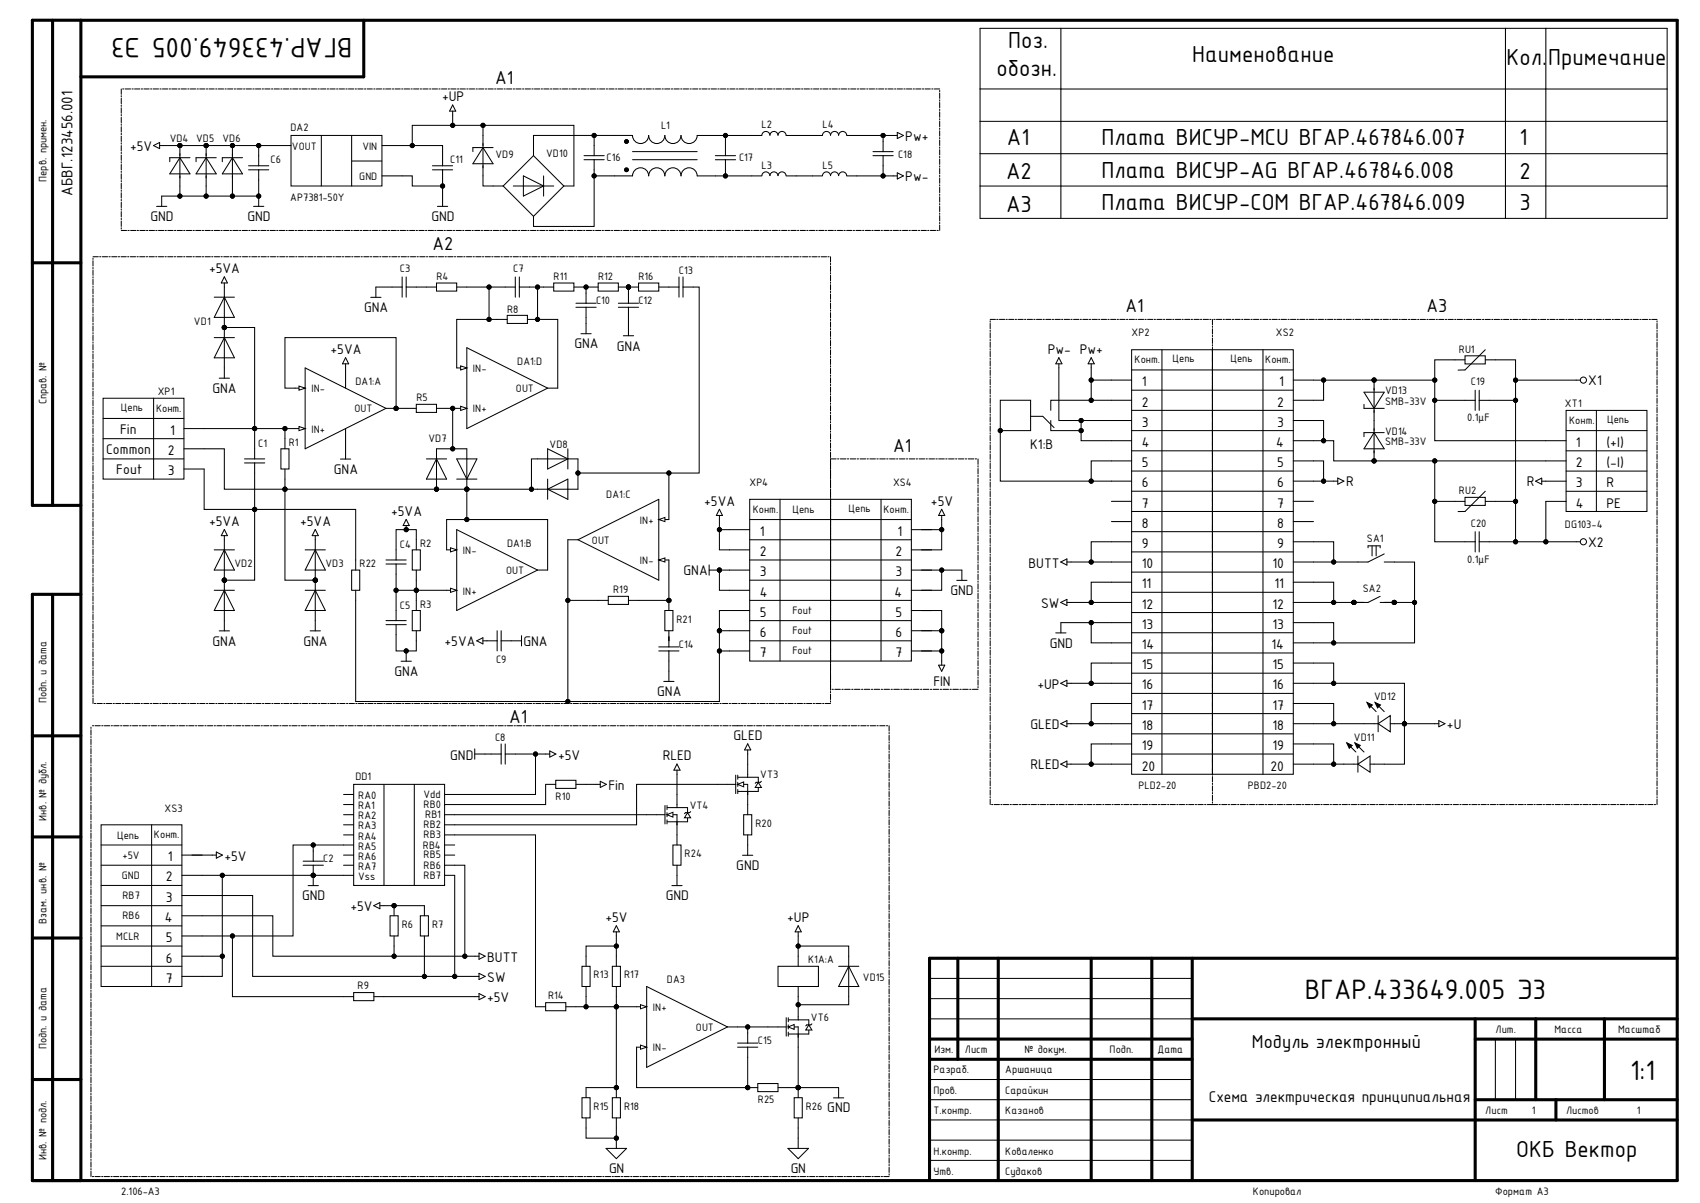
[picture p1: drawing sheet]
<svg xmlns="http://www.w3.org/2000/svg" width="420mm" height="297mm" viewBox="0 0 420 297" stroke-linecap="round" stroke-linejoin="round" font-family="sans-serif">
<defs><g id="words">
<g font-size="7.4">
<text x="86.9" y="9.4" transform="rotate(-180 86.9 9.4)">ВГАР.433649.005 Э3</text>
<text x="322.3" y="246.7">ВГАР.433649.005 Э3</text>
<text x="402.5" y="266.7">1:1</text>
</g>
<g font-size="6.2">
<text x="249" y="11.9">Поз.</text>
<text x="294.4" y="15.4">Наименование</text>
<text x="372" y="16.1">Кол.</text>
<text x="382.3" y="16.1">Примечание</text>
<text x="246" y="18.8">обозн.</text>
<text x="248.7" y="35.8">А1</text>
<text x="272" y="35.8">Плата ВИСУР-MCU ВГАР.467846.007</text>
<text x="375.2" y="35.8">1</text>
<text x="248.5" y="44.3">А2</text>
<text x="272" y="43.9">Плата ВИСУР-AG ВГАР.467846.008</text>
<text x="375.2" y="44.3">2</text>
<text x="248.5" y="52.3">А3</text>
<text x="272" y="51.8">Плата ВИСУР-COM ВГАР.467846.009</text>
<text x="375.2" y="51.8">3</text>
<text x="374.4" y="285.8">ОКБ Вектор</text>
</g>
<g font-size="5">
<text x="122.3" y="20.7">A1</text>
<text x="106.8" y="61.6">A2</text>
<text x="277.9" y="77.1">A1</text>
<text x="352.2" y="77.1">A3</text>
<text x="220.5" y="111.6">A1</text>
<text x="125.7" y="178.4">A1</text>
<text x="309.2" y="258.8">Модуль электронный</text>
</g>
<g font-size="4.1">
<text x="17.9" y="48.3" transform="rotate(-90 17.9 48.3)">АБВГ.123456.001</text>
<text x="298.5" y="272">Схема электрическая принципиальная</text>
</g>
<g font-size="3.7">
<text x="109.2" y="24.9">+UP</text>
<text x="223.6" y="34.7">Pw+</text>
<text x="32.1" y="37.3">+5V</text>
<text x="223.6" y="44.8">Pw-</text>
<text x="37.2" y="54.6">GND</text>
<text x="61.1" y="54.6">GND</text>
<text x="106.5" y="54.6">GND</text>
<text x="51.6" y="67.4">+5VA</text>
<text x="89.9" y="77">GNA</text>
<text x="81.6" y="87.4">+5VA</text>
<text x="141.9" y="86">GNA</text>
<text x="152.3" y="86.5">GNA</text>
<text x="258.7" y="87.4">Pw- Pw+</text>
<text x="282" y="95.4">1</text>
<text x="315.9" y="95.4">1</text>
<text x="392.2" y="95.2">X1</text>
<text x="52.5" y="97">GNA</text>
<text x="282" y="100.4">2</text>
<text x="315.4" y="100.4">2</text>
<text x="29.7" y="107.1">Fin</text>
<text x="42" y="107.3">1</text>
<text x="282" y="105.4">3</text>
<text x="315.4" y="105.4">3</text>
<text x="26.2" y="112.2">Common</text>
<text x="41.5" y="112.3">2</text>
<text x="254.4" y="111">K1:B</text>
<text x="282" y="110.4">4</text>
<text x="315.2" y="110.4">4</text>
<text x="389.2" y="110.4">1</text>
<text x="396.7" y="110.4">(+I)</text>
<text x="28.7" y="117">Fout</text>
<text x="41.5" y="117.3">3</text>
<text x="82.5" y="117">GNA</text>
<text x="282" y="115.4">5</text>
<text x="315.4" y="115.4">5</text>
<text x="389.2" y="115.4">2</text>
<text x="396.7" y="115.4">(-I)</text>
<text x="173.9" y="124.8">+5VA</text>
<text x="229.9" y="124.8">+5V</text>
<text x="282" y="120.4">6</text>
<text x="282" y="125.3">7</text>
<text x="315.4" y="120.4">6</text>
<text x="315.4" y="125.3">7</text>
<text x="332.4" y="120.1">R</text>
<text x="377" y="120.1">R</text>
<text x="389.2" y="120.4">3</text>
<text x="389.2" y="125.3">4</text>
<text x="396.7" y="120.4">R</text>
<text x="396.7" y="125.3">PE</text>
<text x="51.6" y="129.8">+5VA</text>
<text x="74.1" y="129.8">+5VA</text>
<text x="96.6" y="127.3">+5VA</text>
<text x="282" y="130.3">8</text>
<text x="315.4" y="130.3">8</text>
<text x="187.7" y="137.3">2</text>
<text x="187.7" y="132.4">1</text>
<text x="221.1" y="137.3">2</text>
<text x="221.6" y="132.4">1</text>
<text x="282" y="135.3">9</text>
<text x="315.4" y="135.3">9</text>
<text x="392.2" y="135.1">X2</text>
<text x="168.8" y="142.1">GNA</text>
<text x="187.7" y="142.3">3</text>
<text x="221.1" y="142.3">3</text>
<text x="254" y="140.1">BUTT</text>
<text x="282" y="140.3">10</text>
<text x="314.2" y="140.3">10</text>
<text x="187.7" y="147.3">4</text>
<text x="220.9" y="147.3">4</text>
<text x="234.7" y="146.9">GND</text>
<text x="282" y="145.3">11</text>
<text x="314.7" y="145.3">11</text>
<text x="187.7" y="152.3">5</text>
<text x="221.1" y="152.3">5</text>
<text x="257.1" y="150.1">SW</text>
<text x="282" y="150.3">12</text>
<text x="282" y="155.3">13</text>
<text x="314.2" y="150.3">12</text>
<text x="314.2" y="155.3">13</text>
<text x="52.5" y="159.4">GNA</text>
<text x="74.9" y="159.4">GNA</text>
<text x="109.8" y="159.6">+5VA</text>
<text x="129.3" y="159.6">GNA</text>
<text x="187.7" y="157.3">6</text>
<text x="221.1" y="157.3">6</text>
<text x="259.2" y="159.9">GND</text>
<text x="282" y="160.2">14</text>
<text x="314" y="160.2">14</text>
<text x="97.4" y="166.8">GNA</text>
<text x="187.7" y="162.3">7</text>
<text x="221.1" y="162.3">7</text>
<text x="282" y="165.2">15</text>
<text x="314.2" y="165.2">15</text>
<text x="162.3" y="171.8">GNA</text>
<text x="230.5" y="169.4">FIN</text>
<text x="256.2" y="170.1">+UP</text>
<text x="282" y="170.2">16</text>
<text x="314.2" y="170.2">16</text>
<text x="282" y="175.2">17</text>
<text x="314.2" y="175.2">17</text>
<text x="181.2" y="182.7">GLED</text>
<text x="254.5" y="180">GLED</text>
<text x="282" y="180.3">18</text>
<text x="282" y="185.3">19</text>
<text x="314.2" y="180.3">18</text>
<text x="314.2" y="185.3">19</text>
<text x="357.3" y="180">+U</text>
<text x="111.2" y="187.5">GND</text>
<text x="137.8" y="187.5">+5V</text>
<text x="163.7" y="187.7">RLED</text>
<text x="254.5" y="190">RLED</text>
<text x="282" y="190.3">20</text>
<text x="313.7" y="190.3">20</text>
<text x="150.2" y="195">Fin</text>
<text x="41.5" y="212.6">1</text>
<text x="55.4" y="212.5">+5V</text>
<text x="181.8" y="214.8">GND</text>
<text x="41" y="217.6">2</text>
<text x="40.7" y="227.7">4</text>
<text x="41" y="222.7">3</text>
<text x="74.6" y="222.3">GND</text>
<text x="86.5" y="225">+5V</text>
<text x="149.6" y="227.6">+5V</text>
<text x="164.4" y="222.3">GND</text>
<text x="194.4" y="227.6">+UP</text>
<text x="41" y="232.7">5</text>
<text x="41" y="237.7">6</text>
<text x="120.3" y="237.4">BUTT</text>
<text x="41" y="242.7">7</text>
<text x="120.3" y="242.4">SW</text>
<text x="120.3" y="247.4">+5V</text>
<text x="204.3" y="274.7">GND</text>
<text x="150.4" y="289.7">GN</text>
<text x="195.3" y="289.7">GN</text>
</g>
<g font-size="2.9">
<text x="41.9" y="35.2">VD4 VD5 VD6</text>
<text x="71.7" y="32.5">DA2</text>
<text x="163.2" y="31.9">L1</text>
<text x="188.1" y="31.7">L2</text>
<text x="203.1" y="31.7">L4</text>
<text x="66.8" y="40.2">C6</text>
<text x="72.1" y="37">VOUT</text>
<text x="89.5" y="37">VIN</text>
<text x="111.2" y="40.3">C11</text>
<text x="122.3" y="39">VD9</text>
<text x="134.8" y="38.8">VD10</text>
<text x="149.8" y="39.8">C16</text>
<text x="182.5" y="39.8">C17</text>
<text x="188.1" y="41.7">L3</text>
<text x="203.1" y="41.7">L5</text>
<text x="221.8" y="39">C18</text>
<text x="11.5" y="45" transform="rotate(-90 11.5 45)">Перв. примен.</text>
<text x="88.7" y="44.5">GND</text>
<text x="71.6" y="49.7">AP7381-50Y</text>
<text x="98.8" y="67.1">C3</text>
<text x="107.8" y="69.1">R4</text>
<text x="126.7" y="67.1">C7</text>
<text x="136.7" y="69.1">R11</text>
<text x="147.7" y="69.1">R12</text>
<text x="157.7" y="69.1">R16</text>
<text x="167.6" y="67.6">C13</text>
<text x="125.2" y="77.2">R8</text>
<text x="147.2" y="75.1">C10</text>
<text x="157.7" y="75.1">C12</text>
<text x="47.9" y="80.1">VD1</text>
<text x="279.4" y="83.1">XP2</text>
<text x="315.1" y="83.1">XS2</text>
<text x="280.2" y="89.7">Конт.</text>
<text x="289.6" y="89.4">Цепь</text>
<text x="303.8" y="89.4">Цепь</text>
<text x="312.5" y="89.7">Конт.</text>
<text x="360.3" y="87.1">RU1</text>
<text x="87.8" y="95.1">DA1:A</text>
<text x="116.8" y="91.9">IN-</text>
<text x="127.8" y="90.1">DA1:D</text>
<text x="363.2" y="95.1">C19</text>
<text x="11.5" y="99.8" transform="rotate(-90 11.5 99.8)">Справ. №</text>
<text x="29.8" y="101.4">Цепь</text>
<text x="38.5" y="101.7">Конт.</text>
<text x="39" y="97.6">XP1</text>
<text x="76.9" y="96.9">IN-</text>
<text x="87.5" y="101.8">OUT</text>
<text x="102.8" y="99.1">R5</text>
<text x="116.8" y="101.8">IN+</text>
<text x="127.4" y="96.9">OUT</text>
<text x="342" y="97.4">VD13</text>
<text x="342" y="99.9">SMB-33V</text>
<text x="386.5" y="100.4">XT1</text>
<text x="76.9" y="106.8">IN+</text>
<text x="342" y="107.3">VD14</text>
<text x="362.3" y="104">0.1μF</text>
<text x="387.5" y="104.6">Конт.</text>
<text x="396.9" y="104.4">Цепь</text>
<text x="63.8" y="110.3">C1</text>
<text x="71.3" y="110">R1</text>
<text x="105.8" y="109.1">VD7</text>
<text x="135.7" y="110.6">VD8</text>
<text x="342" y="109.9">SMB-33V</text>
<text x="149.7" y="123.1">DA1:C</text>
<text x="185.1" y="120">XP4</text>
<text x="220.5" y="120">XS4</text>
<text x="360.3" y="122">RU2</text>
<text x="158" y="129.3">IN+</text>
<text x="185.9" y="126.6">Конт.</text>
<text x="195.7" y="126.7">Цепь</text>
<text x="209.5" y="126.4">Цепь</text>
<text x="218.2" y="126.6">Конт.</text>
<text x="363.2" y="130.1">C20</text>
<text x="386.5" y="130.3">DG103-4</text>
<text x="98.8" y="135.3">C4</text>
<text x="103.8" y="135.1">R2</text>
<text x="114.3" y="136.8">IN-</text>
<text x="125.2" y="135.1">DA1:B</text>
<text x="146.2" y="134.3">OUT</text>
<text x="337.5" y="133.8">SA1</text>
<text x="57.9" y="140">VD2</text>
<text x="80.4" y="140">VD3</text>
<text x="88.8" y="140">R22</text>
<text x="125" y="141.8">OUT</text>
<text x="158" y="139.3">IN-</text>
<text x="362.3" y="139">0.1μF</text>
<text x="114.3" y="146.8">IN+</text>
<text x="151.4" y="146.4">R19</text>
<text x="336.5" y="146.2">SA2</text>
<text x="98.8" y="150.3">C5</text>
<text x="103.8" y="150">R3</text>
<text x="167" y="153.7">R21</text>
<text x="195.7" y="151.6">Fout</text>
<text x="167.6" y="160">C14</text>
<text x="195.7" y="156.6">Fout</text>
<text x="195.7" y="161.6">Fout</text>
<text x="122.5" y="163.8">C9</text>
<text x="11.5" y="173.7" transform="rotate(-90 11.5 173.7)">Подп. и дата</text>
<text x="339.3" y="172.9">VD12</text>
<text x="122.3" y="183">C8</text>
<text x="334.3" y="183">VD11</text>
<text x="87.8" y="192.6">DD1</text>
<text x="88.5" y="197.2">RA0</text>
<text x="104.6" y="197">Vdd</text>
<text x="137.2" y="197.4">R10</text>
<text x="187.7" y="192.1">VT3</text>
<text x="281.1" y="194.9">PLD2-20</text>
<text x="308.1" y="194.9">PBD2-20</text>
<text x="11.5" y="202.7" transform="rotate(-90 11.5 202.7)">Инв. № дубл.</text>
<text x="40.6" y="200.4">XS3</text>
<text x="88.5" y="199.8">RA1</text>
<text x="88.5" y="202.3">RA2</text>
<text x="104.6" y="199.5">RB0</text>
<text x="105" y="202">RB1</text>
<text x="170.3" y="199.6">VT4</text>
<text x="28.9" y="207.1">Цепь</text>
<text x="38" y="207">Конт.</text>
<text x="88.5" y="204.8">RA3</text>
<text x="88.5" y="207.3">RA4</text>
<text x="88.5" y="209.8">RA5</text>
<text x="104.4" y="209.5">RB4</text>
<text x="104.6" y="204.5">RB2</text>
<text x="104.6" y="207">RB3</text>
<text x="186.6" y="204.1">R20</text>
<text x="30.2" y="212.1">+5V</text>
<text x="79.8" y="212.9">C2</text>
<text x="88.5" y="212.3">RA6</text>
<text x="88.5" y="214.8">RA7</text>
<text x="104.6" y="212">RB5</text>
<text x="104.6" y="214.5">RB6</text>
<text x="169.1" y="211.6">R24</text>
<text x="30.1" y="217">GND</text>
<text x="88.5" y="217.3">Vss</text>
<text x="104.6" y="217">RB7</text>
<text x="30.2" y="222">RB7</text>
<text x="30.2" y="227">RB6</text>
<text x="11.5" y="228.1" transform="rotate(-90 11.5 228.1)">Взам. инв. №</text>
<text x="28.7" y="232">MCLR</text>
<text x="99.2" y="229.1">R6</text>
<text x="106.7" y="229.1">R7</text>
<text x="199.6" y="237.8">K1A:A</text>
<text x="88.3" y="244.1">R9</text>
<text x="146.6" y="241.6">R13</text>
<text x="154.1" y="241.6">R17</text>
<text x="164.7" y="242.8">DA3</text>
<text x="213.1" y="242.2">VD15</text>
<text x="135.4" y="246.7">R14</text>
<text x="161.2" y="249.6">IN+</text>
<text x="171.9" y="254.6">OUT</text>
<text x="187.2" y="257.8">C15</text>
<text x="200.2" y="252">VT6</text>
<text x="369.3" y="255.1">Лит.</text>
<text x="383.8" y="255.1">Масса</text>
<text x="399.6" y="255.1">Масштаб</text>
<text x="11.5" y="259" transform="rotate(-90 11.5 259)">Подп. и дата</text>
<text x="161.2" y="259.6">IN-</text>
<text x="230.7" y="260.1">Изм.</text>
<text x="238.3" y="260.1">Лист</text>
<text x="253" y="260.1">№ докум.</text>
<text x="274" y="260.1">Подп.</text>
<text x="285.8" y="260.1">Дата</text>
<text x="230.5" y="265">Разраб.</text>
<text x="248.2" y="265">Аршаница</text>
<text x="146.6" y="274">R15</text>
<text x="154.1" y="274">R18</text>
<text x="187.2" y="272.3">R25</text>
<text x="199" y="274">R26</text>
<text x="230.5" y="270">Пров.</text>
<text x="230.5" y="275.1">Т.контр.</text>
<text x="248.2" y="270">Сарайкин</text>
<text x="248.2" y="275.1">Казанов</text>
<text x="366.8" y="275.1">Лист</text>
<text x="378.3" y="275.1">1</text>
<text x="386.7" y="275.1">Листов</text>
<text x="404.2" y="275.1">1</text>
<text x="11.5" y="286.4" transform="rotate(-90 11.5 286.4)">Инв. № подл.</text>
<text x="230.5" y="285.1">Н.контр.</text>
<text x="248.2" y="285.1">Коваленко</text>
<text x="230.5" y="290.1">Утв.</text>
<text x="248.2" y="290.1">Судаков</text>
<text x="29.9" y="295.1">2.106-A3</text>
<text x="309.4" y="295.1">Копировал</text>
<text x="369.2" y="295.1">Формат А3</text>
</g>
</g></defs>
<g fill="none" stroke="#000" stroke-width=".76">
<path d="M13 5v119.8M20 5v286.5M89.8 5v14h-69.8M8 64.9h12M20 124.8h-12v-119.8h406.2v286.5h-406.2v-144.7h12M13 146.8v144.7M8 181.7h12M8 206.6h12M8 231.6h12M229.5 236.6h184.7M229.5 236.6v54.9M236.5 236.6v25"/>
<path d="M246.5 236.6v54.9M269.5 236.6v54.9M284.4 236.6v54.9M294.4 236.6v54.9M229.5 256.6h64.9M294.4 251.6h119.8M364.3 256.6h49.9M364.3 251.6v39.9M379.2 251.6v19.9M396.2 251.6v19.9M8 266.5h12M229.5 261.6h64.9"/>
<path d="M294.4 276.5h119.8M364.3 271.5h49.9M384.2 271.5v5"/>
</g>
<g fill="none" stroke="#000" stroke-width=".25">
<path d="M336.8 96.8h5l-2.5 4zM336.8 99.8v1h5M339.3 93.8v20M359.3 88.9h2.5M361.8 87.9h5v2h-5zM361.8 98.8h2.5M364.3 96.4v4.9M365.3 96.4v4.9M365.3 98.8h2.5M366.8 88.9h2.5M366.8 86.4l-5 4.9-1.7 .1M389.2 93.9h1"/>
<path d="M339.3 106.8l2.5 4h-5zM341.8 106.8h-5v1M379.2 118.8l1.5-.7v1.5zM380.7 118.8h1M337.8 135.3v-.5h3v.5M338.8 134.8v2.5M339.8 134.8v2.5M341.8 136.8l-4 2h-2.5M341.8 138.8h2.5M359.3 123.8h2.5M361.8 122.8h5v2h-5zM361.8 133.8h2.5"/>
<path d="M364.3 131.3v5M365.3 131.3v5M365.3 133.8h2.5M366.8 123.8h2.5M366.8 121.3l-5 5h-1.7M389.2 133.8h1M340.8 147.3l-3 1.5h-3.5M340.8 148.8h3.5M336.8 178.7h2.5M344.3 178.7h2.5M229.5 251.6h64.9M229.5 246.6h64.9"/>
<path d="M229.5 241.6h64.9M369.3 256.6v14.9M374.3 256.6v14.9M229.5 276.5h64.9M229.5 271.5h64.9M229.5 266.5h64.9M229.5 286.5h64.9M229.5 281.5h64.9"/>
<circle cx="339.3" cy="93.8" r=".51"/>
<circle cx="391" cy="93.9" r=".76"/>
<circle cx="339.3" cy="113.8" r=".51"/>
<circle cx="391" cy="133.8" r=".76"/>
<circle cx="334.3" cy="148.8" r=".51"/>
<circle cx="344.3" cy="148.8" r=".51"/>
<circle cx="346.8" cy="178.7" r=".51"/>
</g>
<g fill="#000">
<circle cx="339.3" cy="93.8" r=".51"/>
<circle cx="339.3" cy="113.8" r=".51"/>
<circle cx="334.3" cy="148.8" r=".51"/>
<circle cx="344.3" cy="148.8" r=".51"/>
<circle cx="346.8" cy="178.7" r=".51"/>
</g>
<path d="M340.3 178.7l3-2v4z" fill="#fff"/>
<path d="M337.6 173.4l1.3 .7-.7 .7zM337.8 173.7l2 2M339.3 178.7h1M339.6 173.4l1.3 .7-.7 .7zM339.8 173.7l2 2M340.3 178.7l3-2v4zM340.3 176.7v4M343.3 178.7h1M331.8 188.7h2.5M339.3 188.7h2.5" fill="none" stroke="#000" stroke-width=".25"/>
<path d="M337.6 173.4l1.3 .7-.7 .7zM339.6 173.4l1.3 .7-.7 .7z" fill="#000"/>
<path d="M335.3 188.7l3-2v4z" fill="#fff"/>
<g fill="none" stroke="#000" stroke-width=".25">
<path d="M37.9 35.9l1.5-.7v1.5zM39.4 35.9h1M44.4 38.9l2.5 4h-5zM44.4 35.9v10M46.9 38.9h-5v1M50.9 38.9l2.5 4h-5zM50.9 35.9v10M53.4 38.9h-5v1M57.4 35.9v10M57.4 38.9l2.5 4h-5zM59.9 38.9h-5v1M63.9 38.4v2.5"/>
<path d="M66.9 35.9h5M71.9 33.4h22.4v12.5h-22.4zM79.3 33.4v12.5M86.8 33.4v12.5M86.9 39.8h7.4M94.3 35.9h5M109.3 38.4v2.5M119.3 33.4v10M119.3 36.4l2.5 4h-5zM121.8 36.4h-5v1M131.7 35.9v2.5M131.7 38.4l-7.4 7.5"/>
<path d="M131.7 38.4l7.5 7.5M144.2 38.4h5M144.2 39.4h5M146.7 35.9v2.5M146.7 39.4v2.5M151.7 33.4h4.5a2 2 0 0 0 2 2 2 2 0 0 0 2-2 2 2 0 0 0 2 2 2 2 0 0 0 2-2 2 2 0 0 0 2 2 2 2 0 0 0 2-2 2 2 0 0 0 2 2 2 2 0 0 0 2-2h4.5M156.2 37.4h16M156.2 39.4h16M176.7 38.4h4.9M176.7 39.4h4.9M179.1 35.9v2.5M179.1 39.4v2.5"/>
<path d="M185.6 33.4h2.5M194.1 33.4a1 1 0 0 0-1-.9 1 1 0 0 0-1 .9 1 1 0 0 0-1-.9 1 1 0 0 0-1 .9 1 1 0 0 0-1-.9 1 1 0 0 0-1 .9M194.1 33.4h2.5M200.6 33.4h2.5M209.1 33.4a1 1 0 0 0-1-.9 1 1 0 0 0-1 .9 1 1 0 0 0-1-.9 1 1 0 0 0-1 .9 1 1 0 0 0-1-.9 1 1 0 0 0-1 .9M209.1 33.4h2.5M215.6 37.4h5M215.6 38.4h5M218.1 34.9v2.5M218.1 38.4v2.5M38.7 51h2.5M39.9 48.4v2.6"/>
<path d="M61.4 40.9h5M61.4 41.9h5M62.6 51h2.5M63.9 41.9v2.5M63.9 48.4v2.6M94.3 43.4h5M106.8 40.9h5M106.8 41.9h5M108 51h2.6M109.3 41.9v2.5M109.3 48.4v2.6M121.8 45.9h2.5"/>
<path d="M124.3 45.9l7.4 7.5M126.8 45.9h9.9M129.2 43.4l5 2.5-5 2.5zM131.7 53.4v2.5M134.2 43.4v5M139.2 45.9h2.5M139.2 45.9l-7.5 7.5M151.7 43.4h4.5a2 2 0 0 1 2-2 2 2 0 0 1 2 2 2 2 0 0 1 2-2 2 2 0 0 1 2 2 2 2 0 0 1 2-2 2 2 0 0 1 2 2 2 2 0 0 1 2-2 2 2 0 0 1 2 2M172.2 43.4h4.5M185.6 43.4h2.5M194.1 43.4a1 1 0 0 0-1-1 1 1 0 0 0-1 1 1 1 0 0 0-1-1 1 1 0 0 0-1 1 1 1 0 0 0-1-1 1 1 0 0 0-1 1M194.1 43.4h2.5"/>
<path d="M200.6 43.4h2.5M209.1 43.4a1 1 0 0 0-1-1 1 1 0 0 0-1 1 1 1 0 0 0-1-1 1 1 0 0 0-1 1 1 1 0 0 0-1-1 1 1 0 0 0-1 1M209.1 43.4h2.5M85.3 93.3v2.5M274.5 93.8h4.9M274.5 98.8h4.9M279.4 86.4h20v104.8h-20zM279.4 96.3h40M279.4 91.3h40M286.9 86.4v104.8M299.4 86.4h20v104.8h-20zM311.9 86.4v104.8"/>
<path d="M319.4 93.8h5M319.4 98.8h5M72.9 105.8h2.5M254.5 102.8h3l2.8 2.8M274.5 118.8h4.9M274.5 108.8h4.9M274.5 113.8h4.9M274.5 103.8h4.9M279.4 116.3h40M279.4 111.3h40M279.4 106.3h40M279.4 101.3h40"/>
<path d="M319.4 118.8h5M319.4 108.8h5M319.4 113.8h5M319.4 103.8h5M329.3 118.8h1.1M330.4 118l1.5 .8-1.5 .8zM381.7 108.8h5M381.7 113.8h5M381.7 118.8h5M386.7 101.3h20v25h-20zM386.7 116.3h20M386.7 111.3h20"/>
<path d="M386.7 106.3h20M394.2 101.3v25M175.1 139.5v2.5M177.7 125.8l.7 1.5h-1.5zM177.7 127.3v1M180.1 130.8h5M180.1 135.8h5M185.1 123.3h20v39.9h-20zM185.1 138.3h40M185.1 133.3h40M185.1 128.3h40M192.6 123.3v39.9"/>
<path d="M205.1 123.3h20v39.9h-20zM217.6 123.3v39.9M225.1 130.8h5M225.1 135.8h5M232.5 127.3v1M232.5 125.8l.8 1.5h-1.5zM261.9 138.8l1.6-.8v1.5zM263.5 138.8h1M274.5 138.8h4.9M274.5 123.8h4.9M274.5 128.8h4.9M274.5 133.8h4.9"/>
<path d="M279.4 121.3h40M279.4 126.3h40M279.4 136.3h40M279.4 131.3h40M319.4 138.8h5M319.4 123.8h5M319.4 128.8h5M319.4 133.8h5M381.7 123.8h5M386.7 121.3h20M175.1 140.8h2.6M180.1 140.8h5"/>
<path d="M180.1 145.8h5M180.1 150.7h5M180.1 155.7h5M185.1 143.3h40M185.1 158.2h40M185.1 153.2h40M185.1 148.2h40M225.1 140.8h5M225.1 145.8h5M225.1 150.7h5M225.1 155.7h5M236.3 143.3h2.5"/>
<path d="M237.5 140.8v2.5M260.7 156.3h2.5M261.9 148.8l1.6-.8v1.5zM262 153.7v2.6M263.5 148.8h1M274.5 148.8h4.9M274.5 143.8h4.9M274.5 153.7h4.9M274.5 158.7h4.9M279.4 156.2h40M279.4 141.3h40M279.4 151.2h40"/>
<path d="M279.4 146.2h40M319.4 148.8h5M319.4 143.8h5M319.4 153.7h5M319.4 158.7h5M180.1 160.7h5M225.1 160.7h5M231.8 164.2h1.5l-.8 1.6zM232.5 163.2v1M261.9 168.7l1.6-.7v1.5zM261.9 178.7l1.6-.8v1.6zM263.5 178.7h1"/>
<path d="M263.5 168.7h1M274.5 178.7h4.9M274.5 168.7h4.9M274.5 163.7h4.9M274.5 173.7h4.9M279.4 171.2h40M279.4 166.2h40M279.4 161.2h40M279.4 176.2h40M319.4 178.7h5M319.4 168.7h5M319.4 163.7h5"/>
<path d="M319.4 173.7h5M354.3 178.7h1M355.3 177.9l1.5 .8-1.5 .8zM261.9 188.7l1.6-.8v1.5zM263.5 188.7h1M274.5 188.7h4.9M274.5 183.7h4.9M279.4 186.2h40M279.4 181.2h40M319.4 188.7h5M319.4 183.7h5M332.6 183.4l1.3 .6-.7 .8z"/>
<path d="M332.8 183.7l2 2M334.3 188.7h1M334.6 183.4l1.3 .6-.7 .8zM334.8 183.7l2 2M335.3 188.7l3-2v4zM335.3 186.7v4M338.3 188.7h1M192.1 238.6h10v5h-10zM197.1 236.1v2.5M197.1 243.6v2.5M194.6 283.6h5l-2.5 2.5zM197.1 281v2.6"/>
<circle cx="44.4" cy="35.9" r=".51"/>
<circle cx="50.9" cy="35.9" r=".51"/>
<circle cx="57.4" cy="35.9" r=".51"/>
<circle cx="63.9" cy="48.4" r=".51"/>
<circle cx="97.8" cy="100.8" r=".51"/>
<circle cx="177.7" cy="140.8" r=".51"/>
</g>
<path d="M332.6 183.4l1.3 .6-.7 .8zM334.6 183.4l1.3 .6-.7 .8z" fill="#000"/>
<g fill="none" stroke="#000" stroke-width=".76">
<circle cx="154.7" cy="34.9" r=".19"/>
<circle cx="154.7" cy="41.9" r=".19"/>
</g>
<g fill="#000">
<circle cx="44.4" cy="35.9" r=".51"/>
<circle cx="50.9" cy="35.9" r=".51"/>
<circle cx="57.4" cy="35.9" r=".51"/>
<circle cx="63.9" cy="48.4" r=".51"/>
<circle cx="97.8" cy="100.8" r=".51"/>
<circle cx="177.7" cy="140.8" r=".51"/>
</g>
<path d="M73.8 105.3l1.6 .5-1.6 .5z" fill="#fff"/>
<path d="M72.9 95.8h2.5M73.8 105.3l1.6 .5-1.6 .5z" fill="none" stroke="#000" stroke-width=".25"/>
<path d="M73.8 95.3l1.6 .5-1.6 .5z" fill="#fff"/>
<g fill="none" stroke="#000" stroke-width=".25">
<path d="M73.8 95.3l1.6 .5-1.6 .5zM75.4 90.8l19.9 10-19.9 10zM85.3 105.8v2.5M95.3 100.8h2.5M112.8 100.8h2.5"/>
<circle cx="97.8" cy="100.8" r=".51"/>
</g>
<circle cx="97.8" cy="100.8" r=".51" fill="#000"/>
<path d="M113.8 100.3l1.5 .5-1.5 .5z" fill="#fff"/>
<path d="M112.8 90.8h2.5M113.8 100.3l1.5 .5-1.5 .5z" fill="none" stroke="#000" stroke-width=".25"/>
<path d="M113.8 90.3l1.5 .5-1.5 .6z" fill="#fff"/>
<g fill="none" stroke="#000" stroke-width=".25">
<path d="M52.9 73.4h5M55.4 69.9v23.5M55.4 73.4l2.5 5h-5zM55.4 68.3l.8 1.6h-1.6zM91.6 73.4h2.5M92.8 70.9v2.5M96.8 70.9h2.5M99.3 68.4v5M100.3 70.9h2.5M100.3 68.4v5M105.3 70.9h2.5M107.8 69.9h5v2h-5z"/>
<path d="M112.8 70.9h2.5M122.8 78.9h2.5M124.8 70.9h2.5M125.3 77.9h4.9v2h-4.9zM127.3 68.4v5M128.2 70.9h2.5M128.2 68.4v5M130.2 78.9h2.5M134.2 70.9h2.5M136.7 69.9h5v2h-5zM141.7 70.9h2.5M142.2 75.9h5"/>
<path d="M142.2 74.9h5M144.7 72.4v2.5M144.7 75.9v2.5M144.7 79.9v2.5M145.2 70.9h2.5M147.7 69.9h5v2h-5zM152.7 70.9h5M152.7 75.9h5M152.7 74.9h5M155.2 72.4v2.5M155.2 75.9v2.5M157.7 69.9h5v2h-5z"/>
<path d="M162.7 70.9h5M167.7 68.4v5M168.7 68.4v5M168.7 70.9h2.5M52.9 83.4h5M54.1 93.4h2.6M55.4 83.4l2.5 4.9h-5zM85.3 89.8v1M85.3 88.3l.8 1.5h-1.5zM102.8 99.8h5v2h-5zM113.8 90.3l1.5 .5-1.5 .6zM115.3 85.9l19.9 9.9-19.9 10z"/>
<path d="M135.2 95.8h2.5M143.5 82.4h2.5M153.9 82.9h2.6M155.2 80.4v2.5M60.4 113.3h5M60.4 114.3h5M62.9 110.8v2.5M62.9 114.3v2.5M69.4 110.8h2v5h-2zM70.4 108.3v2.5M70.4 115.8v2.5M84.1 113.4h2.5"/>
<path d="M85.3 110.8v2.6M100.3 100.8h2.5M107.8 100.8h2.5M52.9 135.8h5M55.4 132.3v23.5M55.4 135.8l2.5 5h-5zM55.4 130.7l.8 1.6h-1.6zM75.4 135.8h4.9M77.9 135.8l2.4 5h-4.9zM77.9 130.7l.7 1.6h-1.5zM77.9 132.3v23.5M87.8 138.3v2.5"/>
<path d="M52.9 145.8h5M54.1 155.8h2.6M55.4 145.8l2.5 4.9h-5zM75.4 145.8h4.9M76.6 155.8h2.5M77.9 145.8l2.4 4.9h-4.9zM86.8 140.8h2v5h-2zM87.8 145.8v2.4M110.3 145.8h2.5"/>
<circle cx="155.2" cy="70.9" r=".51"/>
<circle cx="55.4" cy="80.9" r=".51"/>
<circle cx="55.4" cy="143.3" r=".51"/>
<circle cx="77.9" cy="143.3" r=".51"/>
</g>
<g fill="#000">
<circle cx="155.2" cy="70.9" r=".51"/>
<circle cx="55.4" cy="80.9" r=".51"/>
<circle cx="55.4" cy="143.3" r=".51"/>
<circle cx="77.9" cy="143.3" r=".51"/>
</g>
<path d="M111.3 145.2l1.5 .6-1.5 .5z" fill="#fff"/>
<path d="M110.3 135.8h2.5M111.3 145.2l1.5 .6-1.5 .5z" fill="none" stroke="#000" stroke-width=".25"/>
<path d="M111.3 135.3l1.5 .5-1.5 .5z" fill="#fff"/>
<path d="M111.3 135.3l1.5 .5-1.5 .5zM112.8 130.8l19.9 10-19.9 9.9zM162.7 128.3h2.5M132.7 140.8h2.5" fill="none" stroke="#000" stroke-width=".25"/>
<path d="M162.7 128.3l1.5-.5v1z" fill="#fff"/>
<path d="M162.7 128.3l1.5-.5v1zM162.7 138.3h2.5" fill="none" stroke="#000" stroke-width=".25"/>
<path d="M162.7 138.3l1.5-.5v1z" fill="#fff"/>
<g fill="none" stroke="#000" stroke-width=".25">
<path d="M23 63.4h1.3M23 63.7v.4M23 64.4v1.3M23 66v.4M23 66.7v1.3M23 68.3v.4M23 69v1.3M23 70.6v.4M23 71.3v1.3M23 72.9v.4M23 73.6v1.3M23 75.2v.3"/>
<path d="M23 75.9v1.3M23 77.5v.3M23 78.2v1.3M23 79.8v.3M24.6 63.4h.3M25.3 63.4h1.3M26.9 63.4h.3M27.6 63.4h1.3M29.2 63.4h.3M29.9 63.4h1.3M31.5 63.4h.3M32.2 63.4h1.3"/>
<path d="M33.8 63.4h.3M34.5 63.4h1.3M36.1 63.4h.3M36.8 63.4h1.3M38.4 63.4h.4M39.1 63.4h1.3M40.7 63.4h.4M41.4 63.4h1.3M43 63.4h.4M43.7 63.4h1.3M45.4 63.4h.3M46 63.4h1.3"/>
<path d="M47.7 63.4h.3M48.3 63.4h1.3M50 63.4h.3M50.6 63.4h1.3M52.3 63.4h.3M52.9 63.4h1.4M54.6 63.4h.3M55.2 63.4h1.4M56.9 63.4h.3M57.5 63.4h1.4M59.2 63.4h.3M59.9 63.4h1.3"/>
<path d="M61.5 63.4h.3M62.2 63.4h1.3M63.8 63.4h.3M64.5 63.4h1.3M66.1 63.4h.3M66.8 63.4h1.3M68.4 63.4h.3M69.1 63.4h1.3M70.7 63.4h.3M71.4 63.4h1.3M73 63.4h.3M73.7 63.4h1.3"/>
<path d="M75.3 63.4h.3M76 63.4h1.3M77.6 63.4h.3M78.3 63.4h1.3M79.9 63.4h.4M80.6 63.4h1.3M82.2 63.4h.4M82.9 63.4h1.3M84.5 63.4h.4M85.2 63.4h1.3M86.8 63.4h.4M87.5 63.4h1.3"/>
<path d="M89.2 63.4h.3M89.8 63.4h1.3M91.5 63.4h.3M92.1 63.4h1.3M93.8 63.4h.3M94.4 63.4h1.4M96.1 63.4h.3M96.7 63.4h1.4M98.4 63.4h.3M99 63.4h1.4M100.7 63.4h.3M101.3 63.4h1.4"/>
<path d="M103 63.4h.3M103.7 63.4h1.3M105.3 63.4h.3M106 63.4h1.3M107.6 63.4h.3M108.3 63.4h1.3M109.9 63.4h.3M110.6 63.4h1.3M112.2 63.4h.3M112.9 63.4h1.3M114.5 63.4h.3M115.2 63.4h1.3"/>
<path d="M116.8 63.4h.3M117.5 63.4h1.3M119.1 63.4h.3M119.8 63.4h1.3M121.4 63.4h.4M122.1 63.4h1.3M123.7 63.4h.4M124.4 63.4h1.3M126 63.4h.4M126.7 63.4h1.3M128.3 63.4h.4M129 63.4h1.3"/>
<path d="M130.7 63.4h.3M131.3 63.4h1.3M133 63.4h.3M133.6 63.4h1.3M135.3 63.4h.3M135.9 63.4h1.3M137.6 63.4h.3M138.2 63.4h1.4M139.9 63.4h.3M140.5 63.4h1.4M142.2 63.4h.3M142.9 63.4h1.3"/>
<path d="M144.5 63.4h.3M145.2 63.4h1.3M146.8 63.4h.3M147.5 63.4h1.3M149.1 63.4h.3M149.8 63.4h1.3M151.4 63.4h.3M152.1 63.4h1.3M153.7 63.4h.3M154.4 63.4h1.3M156 63.4h.3M156.7 63.4h1.3"/>
<path d="M158.3 63.4h.3M159 63.4h1.3M160.6 63.4h.3M161.3 63.4h1.3M162.9 63.4h.3M163.6 63.4h1.3M165.2 63.4h.4M165.9 63.4h1.3M167.5 63.4h.4M168.2 63.4h1.3M169.8 63.4h.4M170.5 63.4h1.3"/>
<path d="M172.2 63.4h.3M172.8 63.4h1.3M174.5 63.4h.3M175.1 63.4h1.3M176.8 63.4h.3M177.4 63.4h1.4M179.1 63.4h.3M179.7 63.4h1.4M181.4 63.4h.3M182 63.4h1.4M183.7 63.4h.3M184.4 63.4h1.3"/>
<path d="M186 63.4h.3M186.7 63.4h1.3M188.3 63.4h.3M189 63.4h1.3M190.6 63.4h.3M191.3 63.4h1.3M192.9 63.4h.3M193.6 63.4h1.3M195.2 63.4h.3M195.9 63.4h1.3M197.5 63.4h.3M198.2 63.4h1.3"/>
<path d="M199.8 63.4h.3M200.5 63.4h1.3M202.1 63.4h.3M202.8 63.4h1.3M204.4 63.4h.3M205.1 63.4v1.3M205.1 65v.3M205.1 65.7v1.3M205.1 67.3v.3M205.1 68v1.3M205.1 69.6v.3M205.1 70.3v1.3"/>
<path d="M205.1 71.9v.3M205.1 72.6v1.3M205.1 74.2v.3M205.1 74.9v1.3M205.1 76.5v.3M205.1 77.2v1.3M205.1 78.8v.3M205.1 79.5v1.3M23 80.5v1.3M23 82.1v.3M23 82.8v1.3M23 84.4v.3"/>
<path d="M23 85.1v1.3M23 86.7v.3M23 87.4v1.3M23 89v.3M23 89.7v1.3M23 91.3v.3M23 92v1.3M23 93.6v.3M23 94.3v1.3M23 95.9v.3M23 96.6v1.3M23 98.2v.3"/>
<path d="M23 98.9v1.3M25.5 98.3h19.9v20h-19.9zM37.9 98.3v20M205.1 81.1v.3M205.1 81.8v1.3M205.1 83.4v.3M205.1 84.1v1.3M205.1 85.7v.3M205.1 86.4v1.3M205.1 88v.3M205.1 88.7v1.3M205.1 90.3v.3"/>
<path d="M205.1 91v1.3M205.1 92.6v.3M205.1 93.3v1.3M205.1 94.9v.3M205.1 95.6v1.3M205.1 97.2v.3M205.1 97.9v1.3M205.1 99.5v.3M23 100.5v.3M23 101.1v1.4M23 102.8v.3M23 103.4v1.4"/>
<path d="M23 105.1v.3M23 105.7v1.4M23 107.4v.3M23 108v1.4M23 109.7v.3M23 110.3v1.4M23 112v.3M23 112.6v1.4M23 114.3v.3M23 114.9v1.4M23 116.6v.3M23 117.2v1.3"/>
<path d="M23 118.9v.3M23 119.5v1.3M25.5 113.3h19.9M25.5 108.3h19.9M25.5 103.3h19.9M45.4 105.8h5M45.4 110.8h5M45.4 115.8h5M105.3 113.3h5M107.8 110.8v10M107.8 113.3l2.5 5h-5zM112.8 113.3h5l-2.5 5z"/>
<path d="M112.8 118.3h5M115.3 110.8v10M132.7 113.3h10M135.2 110.8l5 2.5-5 2.5zM135.2 118.3v5M140.2 110.8v5M205.1 100.2v1.3M205.1 101.8v.3M205.1 102.5v1.3M205.1 104.1v.3M205.1 104.8v1.3M205.1 106.4v.3"/>
<path d="M205.1 107.1v1.3M205.1 108.7v.3M205.1 109.4v1.3M205.1 111v.3M205.1 111.7v1.3M205.1 113.3v.3M205.1 114v1.3M205.1 115.6v.3M205.1 116.3v1.3M205.1 117.9v.3M205.1 118.5v1.4M23 121.2v.3"/>
<path d="M23 121.8v1.3M23 123.5v.3M23 124.1v1.3M23 125.8v.3M23 126.4v1.3M23 128.1v.3M23 128.7v1.3M23 130.4v.3M23 131v1.3M23 132.7v.3M23 133.3v1.3M23 135v.3"/>
<path d="M23 135.6v1.3M23 137.3v.3M23 137.9v1.3M23 139.6v.3M95.3 138.3h5M95.3 139.3h5M97.8 135.8v2.5M97.8 139.3v2.5M100.3 129.8v1M100.3 128.2l.8 1.6h-1.6zM101.8 135.8h2v5h-2zM102.8 133.3v2.5"/>
<path d="M132.7 120.8h10M135.2 120.8l5-2.5v5zM140.2 133.3h2.5M142.7 133.3l20-10v20zM162.7 138.3l1.5-.5v1zM205.1 120.2v.3M205.1 120.9v1.3M205.1 122.5v.3M205.1 123.1v1.4M205.1 124.8v.3M205.1 125.4v1.4M205.1 127.1v.3"/>
<path d="M205.1 127.7v1.4M205.1 129.4v.3M205.1 130v1.4M205.1 131.7v.3M205.1 132.3v1.4M205.1 134v.3M205.1 134.6v1.3M205.1 136.3v.3M205.1 136.9v1.4M205.1 138.6v.3M205.1 139.2v1.3M23 140.2v1.3"/>
<path d="M23 141.9v.3M23 142.5v1.3M23 144.2v.3M23 144.8v1.3M23 146.5v.3M23 147.1v1.3M23 148.8v.3M23 149.4v1.3M23 151.1v.3M23 151.7v1.3M23 153.4v.3M23 154v1.3"/>
<path d="M23 155.7v.3M23 156.3v1.3M23 158v.3M23 158.6v1.3M95.3 153.2h5M95.3 154.2h5M97.8 150.7v2.5M97.8 154.2v2.5M101.8 150.7h2v5h-2zM102.8 140.8v2.5M102.8 148.2v2.5M102.8 155.7v2.5"/>
<path d="M117.7 158.2l1.6-.7v1.5zM119.3 158.2h3.5M122.8 155.7v5M123.8 155.7v5M123.8 158.2h5M128.8 157v2.5M147.7 148.2h2.5M150.2 147.2h5v2h-5zM155.2 148.2h2.5M162.7 159.7h5M164.2 150.7h2v5h-2zM165.2 148.2v2.5"/>
<path d="M165.2 155.7v4M205.1 140.9v.3M205.1 141.5v1.3M205.1 143.2v.3M205.1 143.8v1.3M205.1 145.5v.3M205.1 146.1v1.3M205.1 147.8v.3M205.1 148.4v1.3M205.1 150.1v.3M205.1 150.7v1.3M205.1 152.4v.3"/>
<path d="M205.1 153v1.3M205.1 154.7v.3M205.1 155.3v1.3M205.1 157v.3M205.1 157.6v1.3M205.1 159.3v.3M205.1 159.9v1.3M23 160.3v.3M23 160.9v1.3M23 162.6v.3M23 163.2v1.3M23 164.9v.3"/>
<path d="M23 165.5v1.3M23 167.2v.3M23 167.8v1.3M23 169.5v.3M23 170.1v1.3M23 171.8v.3M23 172.4v1.3M23.3 173.7h.3M24 173.7h1.3M25.6 173.7h.3M26.3 173.7h1.3M27.9 173.7h.3"/>
<path d="M28.6 173.7h1.3M30.2 173.7h.4M30.9 173.7h1.3M32.5 173.7h.4M33.2 173.7h1.3M34.8 173.7h.4M35.5 173.7h1.3M37.1 173.7h.4M37.8 173.7h1.3M39.4 173.7h.4M40.1 173.7h1.3M41.8 173.7h.3"/>
<path d="M42.4 173.7h1.3M44.1 173.7h.3M44.7 173.7h1.3M46.4 173.7h.3M47 173.7h1.3M48.7 173.7h.3M49.3 173.7h1.3M51 173.7h.3M51.6 173.7h1.3M53.3 173.7h.3M53.9 173.7h1.3M55.6 173.7h.3"/>
<path d="M56.2 173.7h1.3M57.9 173.7h.3M58.5 173.7h1.4M60.2 173.7h.3M60.8 173.7h1.4M62.5 173.7h.3M63.1 173.7h1.4M64.8 173.7h.3M65.4 173.7h1.4M67.1 173.7h.3M67.8 173.7h1.3M69.4 173.7h.3"/>
<path d="M70.1 173.7h1.3M71.7 173.7h.4M72.4 173.7h1.3M74 173.7h.4M74.7 173.7h1.3M76.3 173.7h.4M77 173.7h1.3M78.6 173.7h.4M79.3 173.7h1.3M81 173.7h.3M81.6 173.7h1.3M83.3 173.7h.3"/>
<path d="M83.9 173.7h1.3M85.6 173.7h.3M86.2 173.7h1.3M87.9 173.7h.3M88.5 173.7h1.3M90.2 173.7h.3M90.8 173.7h1.3M92.5 173.7h.3M93.1 173.7h1.3M94.8 173.7h.3M95.4 173.7h1.3M97.1 173.7h.3"/>
<path d="M97.7 173.7h1.3M99 163.3h2.6M99.4 173.7h.3M100 173.7h1.3M100.3 160.7v2.6M101.7 173.7h.3M102.3 173.7h1.4M104 173.7h.3M104.6 173.7h1.4M106.3 173.7h.3M106.9 173.7h1.4M108.6 173.7h.3"/>
<path d="M109.3 173.7h1.3M110.9 173.7h.3M111.6 173.7h1.3M113.2 173.7h.3M113.9 173.7h1.3M115.5 173.7h.3M116.2 173.7h1.3M117.8 173.7h.4M118.5 173.7h1.3M120.1 173.7h.4M120.8 173.7h1.3M122.5 173.7h.3"/>
<path d="M123.1 173.7h1.3M124.8 173.7h.3M125.4 173.7h1.3M127.1 173.7h.3M127.7 173.7h1.3M129.4 173.7h.3M130 173.7h1.3M131.7 173.7h.3M132.3 173.7h1.3M134 173.7h.3M134.6 173.7h1.3M136.3 173.7h.3"/>
<path d="M136.9 173.7h1.3M138.6 173.7h.3M139.2 173.7h1.3M140.9 173.7h.3M141.5 173.7h1.3M143.2 173.7h.3M143.8 173.7h1.4M145.5 173.7h.3M146.1 173.7h1.4M147.8 173.7h.3M148.5 173.7h1.3M150.1 173.7h.3"/>
<path d="M150.8 173.7h1.3M152.4 173.7h.3M153.1 173.7h1.3M154.7 173.7h.3M155.4 173.7h1.3M157 173.7h.3M157.7 173.7h1.3M159.3 173.7h.4M160 173.7h1.3M161.6 173.7h.4M162.3 173.7h1.3M162.7 160.7h5"/>
<path d="M163.9 168.3h2.5M163.9 173.7h.4M164.6 173.7h1.3M165.2 160.7v2.5M165.2 165.7v2.6M166.2 173.7h.4M166.9 173.7h1.3M168.6 173.7h.3M169.2 173.7h1.3M170.9 173.7h.3M171.5 173.7h1.3M173.2 173.7h.3"/>
<path d="M173.8 173.7h1.3M175.5 173.7h.3M176.1 173.7h1.3M177.8 173.7h.3M178.4 173.7h1.3M180.1 173.7h.3M180.7 173.7h1.3M182.4 173.7h.3M183 173.7h1.4M184.7 173.7h.3M185.3 173.7h1.4M187 173.7h.3"/>
<path d="M187.6 173.7h1.4M189.3 173.7h.3M189.9 173.7h1.4M191.6 173.7h.3M192.3 173.7h1.3M193.9 173.7h.3M194.6 173.7h1.3M196.2 173.7h.3M196.9 173.7h1.3M198.5 173.7h.4M199.2 173.7h1.3M200.8 173.7h.4"/>
<path d="M201.5 173.7h1.3M203.1 173.7h.4M203.8 173.7h1.3M205.1 161.5v.4M205.1 162.2v1.3M205.1 163.8v.4M205.1 164.5v1.3M205.1 166.1v.4M205.1 166.8v1.3M205.1 168.4v.4M205.1 169.1v1.3M205.1 170.7v.4"/>
<path d="M205.1 171.4v1.3M205.1 173v.4M157.2 248.6h2.5"/>
<circle cx="100.3" cy="130.8" r=".51"/>
<circle cx="107.8" cy="120.8" r=".51"/>
<circle cx="115.3" cy="120.8" r=".51"/>
<circle cx="165.2" cy="148.2" r=".51"/>
<circle cx="100.3" cy="160.7" r=".51"/>
</g>
<g fill="#000">
<circle cx="100.3" cy="130.8" r=".51"/>
<circle cx="107.8" cy="120.8" r=".51"/>
<circle cx="115.3" cy="120.8" r=".51"/>
<circle cx="165.2" cy="148.2" r=".51"/>
<circle cx="100.3" cy="160.7" r=".51"/>
</g>
<path d="M158.2 248.1l1.5 .5-1.5 .5z" fill="#fff"/>
<path d="M157.2 258.6h2.5M158.2 248.1l1.5 .5-1.5 .5z" fill="none" stroke="#000" stroke-width=".25"/>
<path d="M158.2 258.1l1.5 .5-1.5 .5z" fill="#fff"/>
<path d="M158.2 258.1l1.5 .5-1.5 .5zM159.7 243.6l20 10-20 9.9zM179.7 253.6h2.4M189.6 253.6h4.6M194.2 251.3v4.5M194.7 251.3v1M194.7 253.1v1M194.7 254.8v1M197.1 248.6v2.5M197.1 256.1v2.5M199.7 251.8v1.3M199.7 254.3v1" fill="none" stroke="#000" stroke-width=".25"/>
<path d="M199.7 253.1l.8 1.2h-1.5z" fill="#fff"/>
<path d="M194.7 253.6h2.4v2.5M194.7 255.3h2.4M199.7 253.1l.8 1.2h-1.5zM200.5 252.8l-.3 .3h-1l-.2 .2" fill="none" stroke="#000" stroke-width=".25"/>
<path d="M194.6 253.6l1.5-.6v1.2z" fill="#fff"/>
<g fill="none" stroke="#000" stroke-width=".25">
<path d="M111.8 25.9l.7 1.5h-1.5zM111.8 27.4v1.1M177.1 193.7h4.6M181.7 191.4v4.6M182.2 191.4v1M182.2 193.2v1M182.2 194.9v1.1M184.6 188.7v2.5M184.6 196.2v2.5M187.3 191.9v1.3M187.3 194.4v1M143.7 238.6h2v5h-2z"/>
<path d="M144.7 236.1v2.5M151.2 238.6h2v5h-2zM152.2 228.6l.8 1.5h-1.6zM152.2 230.1v1M152.2 236.1v2.5M197.1 230.1v1M197.1 228.6l.8 1.5h-1.6zM207.1 238.6h5M209.6 236.1v10M209.6 238.6l2.5 5h-5zM132.2 248.6h2.5M134.7 247.6h5v2h-5z"/>
<path d="M139.7 248.6h2.5M144.7 243.6v2.5M152.2 243.6v2.5M182.1 258.6h5M182.1 257.6h5M184.6 255.1v2.5M184.6 258.6v2.5M194.6 253.6l1.5-.6v1.2zM194.7 251.8h5M197.1 251.1v.7M197.1 255.3h2.6M143.7 271h2v5h-2z"/>
<path d="M144.7 268.5v2.5M144.7 276v2.5M151.2 271h2v5h-2zM152.2 268.5v2.5M152.2 276v2.5M184.6 268.5h2.5M187.1 267.5h5v2h-5zM192.1 268.5h2.5M196.1 271h2v5h-2zM197.1 268.5v2.5M197.1 276v2.5M205.8 271.1h2.6"/>
<path d="M207.1 268.5v2.6M149.7 283.6h5l-2.5 2.5zM152.2 281v2.6"/>
<circle cx="152.2" cy="268.5" r=".51"/>
<circle cx="184.6" cy="268.5" r=".51"/>
<circle cx="197.1" cy="268.5" r=".51"/>
<circle cx="152.2" cy="281" r=".51"/>
</g>
<g fill="#000">
<circle cx="152.2" cy="268.5" r=".51"/>
<circle cx="184.6" cy="268.5" r=".51"/>
<circle cx="197.1" cy="268.5" r=".51"/>
<circle cx="152.2" cy="281" r=".51"/>
</g>
<path d="M187.3 193.2l.7 1.2h-1.5z" fill="#fff"/>
<path d="M182.2 193.7h2.4v2.5M182.2 195.4h2.4M187.3 193.2l.7 1.2h-1.5zM188 192.9l-.2 .3h-1.1l-.2 .2" fill="none" stroke="#000" stroke-width=".25"/>
<path d="M182.1 193.7l1.5-.6v1.2z" fill="#fff"/>
<g fill="none" stroke="#000" stroke-width=".25">
<path d="M164.2 198.9v4.5M164.7 198.9v1M167.2 196.2v2.5M169.8 199.4v1.3M182.1 193.7l1.5-.6v1.2zM182.2 191.9h5M184.6 191.2v.7M184.6 198.7v2.5M184.6 195.4h2.6M159.7 201.2h4.5M164.7 200.7v1M164.7 202.4v1"/>
<path d="M167.2 203.7v2.5M169.8 201.9v1M183.4 211.2h2.5M183.6 201.2h2v5h-2zM184.6 206.2v5"/>
</g>
<path d="M169.8 200.7l.7 1.2h-1.5z" fill="#fff"/>
<path d="M164.8 201.2h2.4v2.5M164.8 202.9h2.4M169.8 200.7l.7 1.2h-1.5zM170.5 200.4l-.2 .3h-1l-.3 .2" fill="none" stroke="#000" stroke-width=".25"/>
<path d="M164.7 201.2l1.5-.6v1.2z" fill="#fff"/>
<g fill="none" stroke="#000" stroke-width=".25">
<path d="M242 7h169.7v46.9h-169.7zM262 7v46.9M371.8 7v46.9M381.7 7v46.9M29.9 22v1.3M29.9 23.6v.3M29.9 24.3v1.3M29.9 25.9v.4M29.9 26.6v1.4M29.9 28.3v.3M29.9 29v1.3M29.9 30.6v.3"/>
<path d="M29.9 31.3v1.3M29.9 32.9v.4M29.9 33.6v1.3M29.9 35.3v.3M29.9 35.9v1.4M29.9 37.6v.3M29.9 38.3v1.3M29.9 39.9v.3M30.3 22h.3M30.9 22h1.3M32.6 22h.3M33.2 22h1.3"/>
<path d="M34.9 22h.3M35.5 22h1.3M37.2 22h.3M37.8 22h1.3M39.5 22h.3M40.1 22h1.3M40.4 35.9h26.5M41.8 22h.3M42.4 22h1.3M44.1 22h.3M44.7 22h1.3M46.4 22h.3"/>
<path d="M47 22h1.3M48.7 22h.3M49.3 22h1.3M51 22h.3M51.6 22h1.3M53.3 22h.3M53.9 22h1.3M55.6 22h.3M56.2 22h1.3M57.9 22h.3M58.5 22h1.3M60.1 22h.4"/>
<path d="M60.8 22h1.3M62.4 22h.4M63.1 22h1.3M63.9 35.9v2.5M64.7 22h.4M65.4 22h1.3M67 22h.4M67.7 22h1.3M69.3 22h.4M70 22h1.3M71.6 22h.4M72.3 22h1.3"/>
<path d="M73.9 22h.3M74.6 22h1.3M76.2 22h.3M76.9 22h1.3M78.5 22h.3M79.2 22h1.3M80.8 22h.3M81.5 22h1.3M83.1 22h.3M83.8 22h1.3M85.4 22h.3M86.1 22h1.3"/>
<path d="M87.7 22h.3M88.3 22h1.4M90 22h.3M90.6 22h1.4M92.3 22h.3M92.9 22h1.4M94.6 22h.3M95.2 22h1.3M96.9 22h.3M97.5 22h1.3M99.2 22h.3M99.3 35.9h2.5"/>
<path d="M99.8 22h1.3M101.5 22h.3M102.1 22h1.3M103.8 22h.3M104.4 22h1.3M106.1 22h.3M106.7 22h1.3M108.4 22h.3M109 22h1.3M109.3 38.4v-2.5h-7.5v-4.9h39.9v14.9M110.7 22h.3M111.3 22h1.3"/>
<path d="M111.8 28.5v2.5M113 22h.3M113.6 22h1.3M115.3 22h.3M115.9 22h1.3M117.6 22h.3M118.2 22h1.3M119.3 31v2.4M119.9 22h.3M120.5 22h1.3M122.2 22h.3M122.8 22h1.3"/>
<path d="M124.5 22h.3M125.1 22h1.3M126.7 22h.4M127.4 22h1.3M129 22h.4M129.7 22h1.3M131.3 22h.4M132 22h1.3M133.6 22h.4M134.3 22h1.3M135.9 22h.4M136.6 22h1.3"/>
<path d="M138.2 22h.4M138.9 22h1.3M140.5 22h.3M141.2 22h1.3M142.8 22h.3M143.5 22h1.3M145.1 22h.3M145.8 22h1.3M146.7 33.4h-15v2.5M147.4 22h.3M148.1 22h1.3M149.7 22h.3"/>
<path d="M150.3 22h1.4M151.7 33.4h-5v2.5M152 22h.3M152.6 22h1.4M154.3 22h.3M154.9 22h1.4M156.6 22h.3M157.2 22h1.4M158.9 22h.3M159.5 22h1.3M161.2 22h.3M161.8 22h1.3"/>
<path d="M163.5 22h.3M164.1 22h1.3M165.8 22h.3M166.4 22h1.3M168.1 22h.3M168.7 22h1.3M170.4 22h.3M171 22h1.3M172.7 22h.3M173.3 22h1.3M175 22h.3M175.6 22h1.3"/>
<path d="M176.7 33.4h2.4v2.5M177.3 22h.3M177.9 22h1.3M179.1 33.4h6.5M179.6 22h.3M180.2 22h1.3M181.9 22h.3M182.5 22h1.3M184.2 22h.3M184.8 22h1.3M186.5 22h.3M187.1 22h1.3"/>
<path d="M188.8 22h.3M189.4 22h1.3M191 22h.4M191.7 22h1.3M193.4 22h.3M194 22h1.3M195.6 22h.4M196.3 22h1.3M196.6 33.4h4M197.9 22h.4M198.6 22h1.3M200.2 22h.4"/>
<path d="M200.9 22h1.3M202.5 22h.4M203.2 22h1.3M204.8 22h.3M205.5 22h1.3M207.1 22h.3M207.8 22h1.3M209.4 22h.3M210.1 22h1.3M211.6 33.4h6.5v1.5M211.7 22h.3M212.4 22h1.3"/>
<path d="M214 22h.3M214.7 22h1.3M216.3 22h.3M217 22h1.3M218.1 33.4h3.5M218.6 22h.3M219.2 22h1.4M220.9 22h.3M221.5 22h1.4M221.6 32.7l1.5 .7-1.5 .8zM223.2 22h.3M223.8 22h1.4"/>
<path d="M225.5 22h.3M226.1 22h1.4M227.8 22h.3M228.4 22h1.3M230.1 22h.3M230.7 22h1.3M232 22.3v.3M232 23v1.3M232 24.6v.4M232 25.3v1.3M232 27v.3M232 27.6v1.4"/>
<path d="M232 29.3v.3M232 30v1.3M232 31.6v.4M232 32.3v1.3M232 34v.3M232 34.6v1.3M232 36.3v.3M232 36.9v1.4M232 38.6v.4M232 39.3v1.3M242 22h169.7M242 30h169.7"/>
<path d="M242 38h169.7M29.9 40.6v1.3M29.9 42.3v.3M29.9 42.9v1.4M29.9 44.6v.3M29.9 45.3v1.3M29.9 46.9v.3M29.9 47.6v1.3M29.9 49.2v.4M29.9 49.9v1.4M29.9 51.6v.3M29.9 52.2v1.4"/>
<path d="M29.9 53.9v.3M29.9 54.6v1.3M29.9 56.2v.4M29.9 56.9h1.4M31.6 56.9h.3M32.2 56.9h1.4M33.9 56.9h.3M34.5 56.9h1.4M36.2 56.9h.3M36.8 56.9h1.4M38.5 56.9h.3M39.1 56.9h1.4"/>
<path d="M39.9 48.4h4.5M40.8 56.9h.3M41.4 56.9h1.3M43.1 56.9h.3M43.7 56.9h1.3M45.4 56.9h.3M46 56.9h1.3M47.7 56.9h.3M48.3 56.9h1.3M50 56.9h.3M50.6 56.9h1.3M50.9 45.9v2.5"/>
<path d="M52.2 56.9h.4M52.9 56.9h1.3M54.5 56.9h.4M55.2 56.9h1.3M56.8 56.9h.4M57.4 45.9v2.5M57.5 56.9h1.3M59.1 56.9h.4M59.8 56.9h1.3M61.4 56.9h.4M62.1 56.9h1.3M63.7 56.9h.4"/>
<path d="M63.9 44.4v4h-19.5v-2.5M64.4 56.9h1.3M66 56.9h.3M66.7 56.9h1.3M68.3 56.9h.3M69 56.9h1.3M70.6 56.9h.3M71.3 56.9h1.3M72.9 56.9h.3M73.6 56.9h1.3M75.2 56.9h.3M75.9 56.9h1.3"/>
<path d="M77.5 56.9h.3M78.2 56.9h1.3M79.8 56.9h.3M80.5 56.9h1.3M82.1 56.9h.3M82.8 56.9h1.3M84.4 56.9h.3M85.1 56.9h1.3M86.7 56.9h.3M87.4 56.9h1.3M89 56.9h.3M89.7 56.9h1.3"/>
<path d="M91.3 56.9h.3M92 56.9h1.3M93.6 56.9h.3M94.3 56.9h1.3M95.9 56.9h.3M96.5 56.9h1.4M98.2 56.9h.3M98.8 56.9h1.4M99.3 43.4h2.5v2.5h7.5v2.5M100.5 56.9h.3M101.1 56.9h1.4M102.8 56.9h.3"/>
<path d="M103.4 56.9h1.3M105.1 56.9h.3M105.7 56.9h1.3M107.4 56.9h.3M108 56.9h1.3M109.3 44.4v1.5M109.7 56.9h.3M110.3 56.9h1.3M112 56.9h.3M112.6 56.9h1.3M114.3 56.9h.3M114.9 56.9h1.3"/>
<path d="M116.6 56.9h.3M117.2 56.9h1.3M118.8 56.9h.4M119.3 43.4v2.5h2.5M119.5 56.9h1.3M121.1 56.9h.4M121.8 56.9h1.3M123.4 56.9h.4M124.1 56.9h1.3M125.7 56.9h.4M126.4 56.9h1.3M128 56.9h.4"/>
<path d="M128.7 56.9h1.3M130.3 56.9h.3M131 56.9h1.3M132.6 56.9h.3M133.3 56.9h1.3M134.9 56.9h.3M135.6 56.9h1.3M137.2 56.9h.3M137.9 56.9h1.3M139.5 56.9h.3M140.2 56.9h1.3M141.8 56.9h.3"/>
<path d="M142.5 56.9h1.3M144.1 56.9h.3M144.8 56.9h1.3M146.4 56.9h.3M146.7 43.4v12.5h-15M146.7 41.9v1.5h5M147.1 56.9h1.3M148.7 56.9h.3M149.4 56.9h1.3M151 56.9h.3M151.7 56.9h1.3M153.3 56.9h.3"/>
<path d="M154 56.9h1.3M155.6 56.9h.3M156.3 56.9h1.3M157.9 56.9h.3M158.6 56.9h1.3M160.2 56.9h.3M160.8 56.9h1.4M162.5 56.9h.3M163.1 56.9h1.4M164.8 56.9h.3M165.4 56.9h1.4M167.1 56.9h.3"/>
<path d="M167.7 56.9h1.4M169.4 56.9h.3M170 56.9h1.3M171.7 56.9h.3M172.3 56.9h1.3M174 56.9h.3M174.6 56.9h1.3M176.3 56.9h.3M176.9 56.9h1.3M178.6 56.9h.3M179.1 41.9v1.5h-2.4M179.1 43.4h6.5"/>
<path d="M179.2 56.9h1.3M180.9 56.9h.3M181.5 56.9h1.3M183.1 56.9h.4M183.8 56.9h1.3M185.5 56.9h.3M186.1 56.9h1.3M187.7 56.9h.4M188.4 56.9h1.3M190 56.9h.4M190.7 56.9h1.3M192.3 56.9h.4"/>
<path d="M193 56.9h1.3M194.6 56.9h.4M195.3 56.9h1.3M196.6 43.4h4M196.9 56.9h.3M197.6 56.9h1.3M199.2 56.9h.3M199.9 56.9h1.3M201.5 56.9h.3M202.2 56.9h1.3M203.8 56.9h.3M204.5 56.9h1.3"/>
<path d="M206.1 56.9h.3M206.8 56.9h1.3M208.4 56.9h.3M209.1 56.9h1.3M210.7 56.9h.3M211.4 56.9h1.3M213 56.9h.3M213.7 56.9h1.3M215.3 56.9h.3M216 56.9h1.3M217.6 56.9h.3M218.1 40.9v2.5h-6.5"/>
<path d="M218.1 43.4h3.5M218.3 56.9h1.3M219.9 56.9h.3M220.6 56.9h1.3M221.6 42.7l1.5 .7-1.5 .8zM222.2 56.9h.3M222.9 56.9h1.3M224.5 56.9h.3M225.2 56.9h1.3M226.8 56.9h.3M227.5 56.9h1.3M229.1 56.9h.3"/>
<path d="M229.7 56.9h1.4M231.4 56.9h.3M232 41v.3M232 41.6v1.3M232 43.3v.3M232 43.9v1.4M232 45.6v.3M232 46.3v1.3M232 47.9v.4M232 48.6v1.3M232 50.3v.3M232 50.9v1.4"/>
<path d="M232 52.6v.3M232 53.2v1.4M232 54.9v.4M232 55.6v1.3M242 45.9h169.7M92.8 70.9h4M102.8 70.9h2.5M115.3 70.9h9.5M120.8 78.9h-8v11.9M120.8 70.9v8h2M130.7 70.9h3.5M132.7 70.9v8h5v16.9"/>
<path d="M144.2 70.9h.5v1.5M144.7 78.4v1.5M144.7 70.9h.5M155.2 70.9v1.5M155.2 78.4v2M171.2 70.9h1.5v45.9h-7.5M244.5 78.9h1.3M244.5 79.2v.3M244.5 79.9v1.3M246.1 78.9h.4M246.8 78.9h1.3M248.4 78.9h.3"/>
<path d="M249.1 78.9h1.3M250.7 78.9h.3M251.4 78.9h1.3M253 78.9h.3M253.7 78.9h1.3M255.3 78.9h.3M255.9 78.9h1.4M257.6 78.9h.3M258.2 78.9h1.3M259.9 78.9h.3M260.5 78.9h1.3M262.1 78.9h.4"/>
<path d="M262.8 78.9h1.3M264.4 78.9h.4M265.1 78.9h1.3M266.7 78.9h.3M267.4 78.9h1.3M269 78.9h.3M269.7 78.9h1.3M271.3 78.9h.3M272 78.9h1.3M273.6 78.9h.3M274.3 78.9h1.3M275.9 78.9h.3"/>
<path d="M276.5 78.9h1.3M278.2 78.9h.3M278.8 78.9h1.3M280.5 78.9h.3M281.1 78.9h1.3M282.7 78.9h.3M283.4 78.9h1.3M285 78.9h.3M285.7 78.9h1.3M287.3 78.9h.3M288 78.9h1.3M289.6 78.9h.3"/>
<path d="M290.3 78.9h1.3M291.9 78.9h.3M292.5 78.9h1.4M294.2 78.9h.3M294.8 78.9h1.3M296.5 78.9h.3M297.1 78.9h1.3M298.7 78.9h.4M299.4 78.9v1.3M299.7 78.9h.4M300.4 78.9h1.3M302 78.9h.4"/>
<path d="M302.7 78.9h1.3M304.3 78.9h.3M305 78.9h1.3M306.6 78.9h.3M307.2 78.9h1.4M308.9 78.9h.3M309.5 78.9h1.3M311.2 78.9h.3M311.8 78.9h1.3M313.5 78.9h.3M314.1 78.9h1.3M315.8 78.9h.3"/>
<path d="M316.4 78.9h1.3M318.1 78.9h.3M318.7 78.9h1.3M320.3 78.9h.3M321 78.9h1.3M322.6 78.9h.3M323.3 78.9h1.3M324.9 78.9h.3M325.5 78.9h1.3M327.2 78.9h.3M327.8 78.9h1.3M329.5 78.9h.3"/>
<path d="M330.1 78.9h1.3M331.8 78.9h.3M332.4 78.9h1.3M334.1 78.9h.3M334.7 78.9h1.3M336.3 78.9h.4M337 78.9h1.3M338.6 78.9h.4M339.3 78.9h1.3M340.9 78.9h.3M341.5 78.9h1.4M343.2 78.9h.3"/>
<path d="M343.8 78.9h1.4M345.5 78.9h.3M346.1 78.9h1.3M347.8 78.9h.3M348.4 78.9h1.3M350.1 78.9h.3M350.7 78.9h1.3M352.4 78.9h.3M353 78.9h1.3M354.6 78.9h.4M355.3 78.9h1.3M356.9 78.9h.4"/>
<path d="M357.6 78.9h1.3M359.2 78.9h.3M359.9 78.9h1.3M361.5 78.9h.3M362.1 78.9h1.3M363.8 78.9h.3M364.4 78.9h1.3M366.1 78.9h.3M366.7 78.9h1.3M368.4 78.9h.3M369 78.9h1.3M370.6 78.9h.4"/>
<path d="M371.3 78.9h1.3M372.9 78.9h.4M373.6 78.9h1.3M375.2 78.9h.3M375.9 78.9h1.3M377.5 78.9h.3M378.1 78.9h1.4M379.8 78.9h.3M380.4 78.9h1.3M382.1 78.9h.3M382.7 78.9h1.3M384.4 78.9h.3"/>
<path d="M385 78.9h1.3M386.7 78.9h.3M387.3 78.9h1.3M389 78.9h.3M389.6 78.9h1.3M391.2 78.9h.4M391.9 78.9h1.3M393.5 78.9h.3M394.2 78.9h1.3M395.8 78.9h.3M396.4 78.9h1.3M398.1 78.9h.3"/>
<path d="M398.7 78.9h1.4M400.4 78.9h.3M401 78.9h1.3M402.7 78.9h.3M403.3 78.9h1.3M405 78.9h.3M405.6 78.9h1.3M407.3 78.9h.3M407.9 78.9h1.3M409.2 79.2v.3M409.2 79.9v1.3M55.4 80.9h7.5v24.9h-12.5"/>
<path d="M72.9 95.8h-2.5v-12.4h27.4v17.4h2.5M85.3 90.8v2.5M244.5 81.5v.3M244.5 82.2v1.3M244.5 83.8v.3M244.5 84.5v1.3M244.5 86.1v.4M244.5 86.8v1.3M244.5 88.4v.4M244.5 89.1v1.3M244.5 90.7v.4M244.5 91.4v1.3"/>
<path d="M244.5 93v.4M244.5 93.7v1.3M244.5 95.3v.4M244.5 96v1.3M244.5 97.7v.3M244.5 98.3v1.3M244.5 100v.3M261.5 89.8v14h5.5M261.5 88.3l.7 1.5h-1.5zM269.5 98.8h-10v2.5M269.5 89.8v4h5M269.5 93.8v5h5"/>
<path d="M269.5 88.3l.7 1.5h-1.5zM299.4 80.5v.3M299.4 81.2v1.3M299.4 82.8v.3M299.4 83.5v1.3M299.4 85.1v.3M299.4 85.8v1.3M299.4 87.4v.3M299.4 88.1v1.3M299.4 89.7v.3M299.4 90.4v1.3M299.4 92v.3"/>
<path d="M299.4 92.7v1.3M299.4 94.3v.4M299.4 95v1.3M299.4 96.6v.4M299.4 97.3v1.3M299.4 98.9v.4M299.4 99.6v1.3M324.4 93.9h29.9M326.8 93.8v5h-2.4M354.3 98.8v10h27.4M359.3 88.9h-5v9.9h7.5M369.3 88.9h5v9.9h-6.5"/>
<path d="M374.3 98.8v25M374.3 93.9h14.9M409.2 81.5v.3M409.2 82.2v1.3M409.2 83.8v.4M409.2 84.5v1.3M409.2 86.1v.4M409.2 86.8v1.3M409.2 88.4v.4M409.2 89.1v1.3M409.2 90.7v.4M409.2 91.4v1.3"/>
<path d="M409.2 93v.4M409.2 93.7v1.3M409.2 95.4v.3M409.2 96v1.3M409.2 97.7v.3M409.2 98.3v1.3M409.2 100v.3M50.4 115.8v10h37.4v12.5M50.4 110.8h5v10h75.8M62.9 116.8v26.5h-7.5M70.4 105.8h-7.5v5M70.4 118.3v25h7.5"/>
<path d="M72.9 105.8h-2.5v2.5M85.3 108.3v2.5M107.8 110.8h7.5M110.3 100.8h2.5M111.8 100.8v10M132.7 113.3h-1.5v7.5h1.5M142.7 116.8h22.5v11.5M142.7 113.3v7.5M205.1 113.3h1.4M205.1 113.7v.3M205.1 114.3v1.4M205.1 116v.4"/>
<path d="M205.1 116.7v1.4M205.1 118.4v.3M205.1 119.1v1.3M206.8 113.3h.4M207.5 113.3h1.4M209.2 113.3h.4M210 113.3h1.3M211.7 113.3h.3M212.4 113.3h1.4M214.1 113.3h.3M214.8 113.3h1.4M216.5 113.3h.4"/>
<path d="M217.2 113.3h1.4M219 113.3h.3M219.7 113.3h1.4M221.4 113.3h.3M222.1 113.3h1.4M223.8 113.3h.4M224.5 113.3h1.4M226.2 113.3h.4M227 113.3h1.3M228.7 113.3h.3M229.4 113.3h1.4M231.1 113.3h.3"/>
<path d="M231.8 113.3h1.4M233.5 113.3h.4M234.2 113.3h1.4M236 113.3h.3M236.7 113.3h1.4M238.4 113.3h.3M239.1 113.3h1.4M240.8 113.3h.4M241.5 113.3v1.4M241.5 115v.3M241.5 115.7v1.3M241.5 117.4v.3"/>
<path d="M241.5 118.1v1.3M241.5 119.7v.4M244.5 100.6v1.3M244.5 102.3v.3M244.5 102.9v1.3M244.5 104.6v.3M244.5 105.2v1.3M244.5 106.9v.3M244.5 107.5v1.3M244.5 109.2v.3M244.5 109.8v1.3M244.5 111.5v.3"/>
<path d="M244.5 112.1v1.3M244.5 113.8v.3M244.5 114.4v1.3M244.5 116.1v.3M244.5 116.7v1.3M244.5 118.4v.3M244.5 119v1.3M247 106.3h7.5v-7.5h-7.5v20h22.5M259.5 103.8v2.5h7.5v-2.5h7.5M267 106.3v2.5h7.5M274.5 113.8h-5v5h5M299.4 101.2v.4"/>
<path d="M299.4 101.9v1.3M299.4 103.5v.4M299.4 104.2v1.3M299.4 105.8v.4M299.4 106.5v1.3M299.4 108.2v.3M299.4 108.8v1.3M299.4 110.5v.3M299.4 111.1v1.3M299.4 112.8v.3M299.4 113.4v1.3M299.4 115.1v.3"/>
<path d="M299.4 115.7v1.3M299.4 117.4v.3M299.4 118v1.4M299.4 119.7v.3M324.4 113.8h2.4v5h-2.4M324.4 103.8h2.4v5M324.4 108.8h5v5h24.9M326.8 118.8h2.5M381.7 113.8h-27.4v10M409.2 100.6v1.3M409.2 102.3v.3M409.2 102.9v1.3"/>
<path d="M409.2 104.6v.3M409.2 105.2v1.3M409.2 106.9v.3M409.2 107.5v1.3M409.2 109.2v.3M409.2 109.8v1.3M409.2 111.5v.3M409.2 112.1v1.3M409.2 113.8v.3M409.2 114.4v1.3M409.2 116.1v.3M409.2 116.7v1.3"/>
<path d="M409.2 118.4v.3M409.2 119v1.3M102.8 133.3v-2.5h-5v5M110.3 135.8v-7.5h24.9v12.5M115.3 120.8v7.5M140.2 133.3v39.9M165.2 138.3v9.9h-7.5M177.7 128.3v2.5M180.1 130.8h-2.4v5h2.4M205.1 120.8v.3M205.1 121.4v1.4M205.1 123.2v.3"/>
<path d="M205.1 123.8v1.4M205.1 125.5v.3M205.1 126.2v1.3M205.1 127.9v.3M205.1 128.6v1.3M205.1 130.3v.3M205.1 130.9v1.4M205.1 132.6v.4M205.1 133.3v1.3M205.1 135v.3M205.1 135.7v1.3M205.1 137.4v.3"/>
<path d="M205.1 138v1.4M205.1 139.8v.3M227.5 130.8h5v5h-5M232.5 128.3v2.5M241.5 120.4v1.4M241.5 122.1v.3M241.5 122.8v1.3M241.5 124.5v.3M241.5 125.2v1.3M241.5 126.9v.3M241.5 127.5v1.4M241.5 129.2v.3"/>
<path d="M241.5 129.9v1.4M241.5 131.6v.3M241.5 132.3v1.3M241.5 134v.3M241.5 134.6v1.4M241.5 136.3v.4M241.5 137v1.4M241.5 138.7v.3M241.5 139.4v1.3M244.5 120.7v.3M244.5 121.3v1.3M244.5 123v.3"/>
<path d="M244.5 123.6v1.3M244.5 125.3v.3M244.5 125.9v1.4M244.5 127.6v.3M244.5 128.2v1.4M244.5 129.9v.3M244.5 130.5v1.4M244.5 132.2v.3M244.5 132.8v1.4M244.5 134.5v.3M244.5 135.1v1.4M244.5 136.8v.3"/>
<path d="M244.5 137.4v1.4M244.5 139.1v.3M244.5 139.8v1.3M264.5 138.8h5M274.5 133.8h-5v5h5M299.4 120.3v1.4M299.4 122v.3M299.4 122.6v1.4M299.4 124.3v.3M299.4 124.9v1.4M299.4 126.6v.3M299.4 127.3v1.3"/>
<path d="M299.4 128.9v.3M299.4 129.6v1.3M299.4 131.2v.3M299.4 131.9v1.3M299.4 133.5v.3M299.4 134.2v1.3M299.4 135.8v.3M299.4 136.5v1.3M299.4 138.1v.3M299.4 138.8v1.3M324.4 133.8h4.9v5h-4.9M329.3 138.8h6"/>
<path d="M344.3 138.8h5v10h-5M359.3 123.8h-5v10h7.5M369.3 123.8h5v10h-6.5M381.7 123.8v10h-7.4M381.7 133.8h7.5M409.2 120.7v.3M409.2 121.3v1.3M409.2 123v.3M409.2 123.6v1.3M409.2 125.3v.3M409.2 125.9v1.3M409.2 127.6v.3"/>
<path d="M409.2 128.2v1.4M409.2 129.9v.3M409.2 130.5v1.4M409.2 132.2v.3M409.2 132.8v1.4M409.2 134.5v.3M409.2 135.1v1.4M409.2 136.8v.3M409.2 137.4v1.4M409.2 139.1v.3M409.2 139.8v1.3M87.8 148.2v25h89.9v-17.5"/>
<path d="M97.8 156.7v4h5v-2.5M97.8 141.8v8.9M97.8 145.8h5v2.4M102.8 143.3v2.5h7.5M140.2 148.2h7.5M165.2 157.2v1M177.7 155.7h2.4M180.1 150.7h-2.4v5M180.1 140.8h-2.4v5h2.4M205.1 140.4v1.4M205.1 142.1v.3M205.1 142.8v1.3"/>
<path d="M205.1 144.5v.3M205.1 145.2v1.3M205.1 146.9v.3M205.1 147.5v1.4M205.1 149.2v.4M205.1 149.9v1.3M205.1 151.6v.3M205.1 152.3v1.3M205.1 154v.3M205.1 154.6v1.4M205.1 156.3v.4M205.1 157v1.4"/>
<path d="M205.1 158.7v.3M205.1 159.4v1.3M227.5 150.7h5v5M227.5 140.8h5v5h-5M227.5 155.7h5M232.5 155.7v7.5M232.5 140.8h5M241.5 141.1v.3M241.5 141.8v1.3M241.5 143.4v.4M241.5 144.1v1.4M241.5 145.8v.3"/>
<path d="M241.5 146.5v1.4M241.5 148.2v.3M241.5 148.9v1.3M241.5 150.6v.3M241.5 151.2v1.4M241.5 152.9v.4M241.5 153.6v1.4M241.5 155.3v.3M241.5 156v1.3M241.5 157.7v.3M241.5 158.4v1.3M244.5 141.4v.3"/>
<path d="M244.5 142.1v1.3M244.5 143.7v.3M244.5 144.4v1.3M244.5 146v.3M244.5 146.7v1.3M244.5 148.3v.3M244.5 149v1.3M244.5 150.6v.4M244.5 151.3v1.3M244.5 152.9v.4M244.5 153.6v1.3M244.5 155.2v.4"/>
<path d="M244.5 155.9v1.3M244.5 157.5v.4M244.5 158.2v1.3M244.5 159.8v.4M262 153.7h7.5M264.5 148.8h5M274.5 153.7h-5v5h5M274.5 143.8h-5v5h5M299.4 140.4v.3M299.4 141.1v1.3M299.4 142.7v.3M299.4 143.4v1.3"/>
<path d="M299.4 145v.3M299.4 145.7v1.3M299.4 147.3v.3M299.4 148v1.3M299.4 149.6v.3M299.4 150.3v1.3M299.4 151.9v.3M299.4 152.6v1.3M299.4 154.2v.3M299.4 154.9v1.3M299.4 156.5v.3M299.4 157.2v1.3"/>
<path d="M299.4 158.8v.3M299.4 159.5v1.3M324.4 153.7h4.9v5h-4.9M324.4 143.8h4.9v5h-4.9M329.3 148.8h5M349.3 148.8v9.9h-19.9M409.2 141.4v.3M409.2 142.1v1.3M409.2 143.7v.3M409.2 144.4v1.3M409.2 146v.3M409.2 146.7v1.3"/>
<path d="M409.2 148.3v.3M409.2 149v1.3M409.2 150.6v.4M409.2 151.3v1.3M409.2 152.9v.4M409.2 153.6v1.3M409.2 155.2v.4M409.2 155.9v1.3M409.2 157.5v.4M409.2 158.2v1.3M409.2 159.8v.4M22.5 179.5v.4"/>
<path d="M22.8 179.2h.3M23.5 179.2h1.3M25.1 179.2h.4M25.8 179.2h1.3M27.4 179.2h.4M28.1 179.2h1.3M29.8 179.2h.3M30.4 179.2h1.3M32.1 179.2h.3M32.7 179.2h1.3M34.4 179.2h.3M35 179.2h1.4"/>
<path d="M36.7 179.2h.3M37.3 179.2h1.4M39 179.2h.3M39.7 179.2h1.3M41.3 179.2h.4M42 179.2h1.3M43.6 179.2h.4M44.3 179.2h1.3M46 179.2h.3M46.6 179.2h1.3M48.3 179.2h.3M48.9 179.2h1.3"/>
<path d="M50.6 179.2h.3M51.2 179.2h1.4M52.9 179.2h.3M53.5 179.2h1.4M55.2 179.2h.3M55.9 179.2h1.3M57.5 179.2h.3M58.2 179.2h1.3M59.8 179.2h.4M60.5 179.2h1.3M62.2 179.2h.3M62.8 179.2h1.3"/>
<path d="M64.5 179.2h.3M65.1 179.2h1.3M66.8 179.2h.3M67.4 179.2h1.4M69.1 179.2h.3M69.7 179.2h1.4M71.4 179.2h.3M72.1 179.2h1.3M73.7 179.2h.3M74.4 179.2h1.3M76 179.2h.4M76.7 179.2h1.3"/>
<path d="M78.4 179.2h.3M79 179.2h1.3M80.7 179.2h.3M81.3 179.2h1.3M83 179.2h.3M83.6 179.2h1.3M85.3 179.2h.3M85.9 179.2h1.4M87.6 179.2h.3M88.3 179.2h1.3M89.9 179.2h.3M90.6 179.2h1.3"/>
<path d="M92.2 179.2h.4M92.9 179.2h1.3M94.6 179.2h.3M95.2 179.2h1.3M96.9 179.2h.3M97.5 179.2h1.3M99.2 179.2h.3M99.8 179.2h1.3M101.5 179.2h.3M102.1 179.2h1.4M103.8 179.2h.3M104.5 179.2h1.3"/>
<path d="M106.1 179.2h.3M106.8 179.2h1.3M108.4 179.2h.4M109.1 179.2h1.3M110.8 179.2h.3M111.4 179.2h1.3M113.1 179.2h.3M113.7 179.2h1.3M115.4 179.2h.3M116 179.2h1.3M117.7 179.2h.3M118.3 179.2h1.4"/>
<path d="M120 179.2h.3M120.7 179.2h1.3M122.3 179.2h.4M123 179.2h1.3M124.6 179.2h.4M125.3 179.2h1.3M126.9 179.2h.4M127.6 179.2h1.3M129.3 179.2h.3M129.9 179.2h1.3M131.6 179.2h.3M132.2 179.2h1.4"/>
<path d="M133.9 179.2h.3M134.5 179.2h1.4M136.2 179.2h.3M136.9 179.2h1.3M138.5 179.2h.3M139.2 179.2h1.3M140.8 179.2h.4M141.5 179.2h1.3M143.2 179.2h.3M143.8 179.2h1.3M145.5 179.2h.3M146.1 179.2h1.3"/>
<path d="M147.8 179.2h.3M148.4 179.2h1.3M150.1 179.2h.3M150.7 179.2h1.4M152.4 179.2h.3M153 179.2h1.4M154.7 179.2h.3M155.4 179.2h1.3M157 179.2h.4M157.7 179.2h1.3M159.4 179.2h.3M160 179.2h1.3"/>
<path d="M161.7 179.2h.3M162.3 179.2h1.3M164 179.2h.3M164.6 179.2h1.3M165.2 163.2v2.5M166.3 179.2h.3M166.9 179.2h1.4M168.6 179.2h.3M169.2 179.2h1.4M170.9 179.2h.3M171.6 179.2h1.3M173.2 179.2h.4"/>
<path d="M173.9 179.2h1.3M175.6 179.2h.3M176.2 179.2h1.3M177.7 160.7h2.4M177.9 179.2h.3M178.5 179.2h1.3M180.2 179.2h.3M180.8 179.2h2.7M183.8 179.2h.3M184.5 179.2h1.3M186.1 179.2h.4M186.8 179.2h1.4"/>
<path d="M188.5 179.2h.3M189.2 179.2h1.3M190.8 179.2h.3M191.5 179.2h1.3M193.2 179.2h.3M193.8 179.2h1.4M195.5 179.2h.3M196.2 179.2h1.3M197.8 179.2h.4M198.5 179.2h1.4M200.2 179.2h.3M200.9 179.2h1.3"/>
<path d="M202.5 179.2h.3M203.2 179.2h1.3M204.9 179.2h.3M205.1 161.1v.3M205.1 161.7v1.4M205.1 163.5v.3M205.1 164.1v1.4M205.1 165.8v.4M205.1 166.5v1.3M205.1 168.2v.3M205.1 168.9v1.3M205.5 170.2h.3"/>
<path d="M205.5 179.2h1.4M206.1 170.2h1.4M207.2 179.2h.3M207.9 179.2h1.3M207.9 170.2h.3M208.6 170.2h1.4M209.5 179.2h.4M210.2 179.2h1.3M210.3 170.2h.4M211 170.2h1.4M211.9 179.2h.3M212.6 179.2h1.3"/>
<path d="M212.8 170.2h.3M213.4 170.2h1.4M214.2 179.2h.3M214.9 179.2h1.3M215.2 170.2h.3M215.8 170.2h1.4M216.6 179.2h.3M217.2 179.2h1.4M217.6 170.2h.3M218.3 170.2h1.4M218.9 179.2h.3M219.6 179.2v1.3"/>
<path d="M220 170.2h.4M220.7 170.2h1.4M222.5 170.2h.3M223.1 170.2h1.4M224.9 170.2h.3M225.6 170.2h1.4M227.3 170.2h.4M227.5 160.7h5M228 170.2h1.4M229.7 170.2h.4M230.4 170.2h1.4M232.2 170.2h.3"/>
<path d="M232.9 170.2h1.3M234.6 170.2h.3M235.3 170.2h1.4M237 170.2h.4M237.7 170.2h1.4M239.5 170.2h.3M240.1 170.2h1.4M241.5 160v.4M241.5 160.7v1.4M241.5 162.4v.3M241.5 163.1v1.4M241.5 164.8v.3"/>
<path d="M241.5 165.5v1.3M241.5 167.2v.3M241.5 167.8v1.4M241.5 169.5v.4M244.5 160.5v1.3M244.5 162.1v.4M244.5 162.8v1.3M244.5 164.5v.3M244.5 165.1v1.3M244.5 166.8v.3M244.5 167.4v1.3M244.5 169.1v.3"/>
<path d="M244.5 169.7v1.3M244.5 171.4v.3M244.5 172v1.3M244.5 173.7v.3M244.5 174.3v1.3M244.5 176v.3M244.5 176.6v1.3M244.5 178.3v.3M244.5 178.9v1.3M264.5 178.7h5M264.5 168.7h5M274.5 173.7h-5v5h5"/>
<path d="M274.5 163.7h-5v5h5M299.4 161.1v.4M299.4 161.8v1.3M299.4 163.4v.4M299.4 164.1v1.3M299.4 165.7v.4M299.4 166.4v1.3M299.4 168v.4M299.4 168.7v1.3M299.4 170.3v.4M299.4 171v1.3M299.4 172.7v.3"/>
<path d="M299.4 173.3v1.3M299.4 175v.3M299.4 175.6v1.3M299.4 177.3v.3M299.4 177.9v1.3M299.4 179.6v.3M324.4 173.7h4.9v5h-4.9M324.4 163.7h4.9v5h-4.9M329.3 178.7h7.5M329.4 168.7h17.4v20h-5M346.8 178.7h7.5M409.2 160.5v1.3"/>
<path d="M409.2 162.1v.4M409.2 162.8v1.3M409.2 164.5v.3M409.2 165.1v1.3M409.2 166.8v.3M409.2 167.4v1.3M409.2 169.1v.3M409.2 169.7v1.3M409.2 171.4v.3M409.2 172v1.3M409.2 173.7v.3M409.2 174.3v1.3"/>
<path d="M409.2 176v.3M409.2 176.6v1.3M409.2 178.3v.3M409.2 178.9v1.3M22.5 180.2v1.3M22.5 181.9v.3M22.5 182.5v1.3M22.5 184.2v.3M22.5 184.8v1.4M22.5 186.5v.3M22.5 187.1v1.4M22.5 188.8v.3"/>
<path d="M22.5 189.5v1.3M22.5 191.1v.4M22.5 191.8v1.3M22.5 193.5v.3M22.5 194.1v1.3M22.5 195.8v.3M22.5 196.4v1.4M22.5 198.1v.3M22.5 198.7v1.4M84.8 196.2h2.5M84.8 198.7h2.5M87.3 193.7h22.5v24.9h-22.5z"/>
<path d="M94.8 193.7v24.9M102.3 193.7v24.9M117.2 186.2h6.6M117.2 184.9v2.6M123.8 183.7v5M124.8 186.2h7.4v10h-22.4M124.8 183.7v5M132.2 186.2h3.6M135.8 185.4l1.5 .8-1.5 .7zM137.2 192.7h5v2h-5zM137.2 193.7h-2.5v5h-24.9M142.2 193.7h6"/>
<path d="M148.2 192.9l1.6 .8-1.6 .7zM164.8 199.4h5M167.2 190.2v6M167.2 198.7v.7M167.2 188.6l.7 1.6h-1.5zM177.1 193.7h-19.9v10h-47.4M184.6 183.6l.8 1.6h-1.5zM184.6 185.2v3.5M219.6 180.8v.4M219.6 181.5v1.3M219.6 183.2v.3M219.6 183.8v1.4"/>
<path d="M219.6 185.5v.3M219.6 186.2v1.3M219.6 187.8v.3M219.6 188.5v1.3M219.6 190.1v.3M219.6 190.8v1.3M219.6 192.4v.4M219.6 193.1v1.3M219.6 194.8v.3M219.6 195.4v1.4M219.6 197.1v.3M219.6 197.8v1.3"/>
<path d="M219.6 199.4v.3M244.5 180.6v.3M244.5 181.2v1.3M244.5 182.9v.3M244.5 183.5v1.3M244.5 185.2v.3M244.5 185.8v1.3M244.5 187.5v.3M244.5 188.1v1.3M244.5 189.8v.3M244.5 190.4v1.4M244.5 192.1v.3"/>
<path d="M244.5 192.7v1.4M244.5 194.4v.3M244.5 195v1.4M244.5 196.7v.3M244.5 197.4v1.3M244.9 198.7h.3M245.5 198.7h1.3M247.2 198.7h.3M247.8 198.7h1.3M249.4 198.7h.3M250.1 198.7h1.3M251.7 198.7h.3"/>
<path d="M252.4 198.7h1.3M254 198.7h.3M254.6 198.7h1.3M256.3 198.7h.3M256.9 198.7h1.3M258.6 198.7h.3M259.2 198.7h1.3M260.9 198.7h.3M261.5 198.7h1.3M263.2 198.7h.3M263.8 198.7h1.3M264.5 188.7h5"/>
<path d="M265.4 198.7h.4M266.1 198.7h1.3M267.7 198.7h.4M268.4 198.7h1.3M270 198.7h.3M270.7 198.7h1.3M272.3 198.7h.3M272.9 198.7h1.4M274.5 183.7h-5v5h5M274.6 198.7h.3M275.2 198.7h1.3M276.9 198.7h.3"/>
<path d="M277.5 198.7h1.3M279.2 198.7h.3M279.8 198.7h1.3M281.5 198.7h.3M282.1 198.7h1.3M283.7 198.7h.4M284.4 198.7h1.3M286 198.7h.3M286.7 198.7h1.3M288.3 198.7h.3M289 198.7h1.3M290.6 198.7h.3"/>
<path d="M291.2 198.7h1.3M292.9 198.7h.3M293.5 198.7h1.3M295.2 198.7h.3M295.8 198.7h1.3M297.5 198.7h.3M298.1 198.7h2.6M299.4 180.2v1.3M299.4 181.9v.3M299.4 182.5v1.4M299.4 184.2v.3M299.4 184.8v1.4"/>
<path d="M299.4 186.5v.3M299.4 187.1v1.4M299.4 188.8v.3M299.4 189.4v1.4M299.4 191.1v.3M299.4 191.8v1.3M299.4 193.4v.3M299.4 194.1v1.3M299.4 195.7v.3M299.4 196.4v1.3M299.4 198v.3M301 198.7h.4"/>
<path d="M301.7 198.7h1.3M303.3 198.7h.3M304 198.7h1.3M305.6 198.7h.3M306.3 198.7h1.3M307.9 198.7h.3M308.6 198.7h1.3M310.2 198.7h.3M310.8 198.7h1.3M312.5 198.7h.3M313.1 198.7h1.3M314.8 198.7h.3"/>
<path d="M315.4 198.7h1.3M317 198.7h.4M317.7 198.7h1.3M319.3 198.7h.3M320 198.7h1.3M321.6 198.7h.3M322.3 198.7h1.3M323.9 198.7h.3M324.4 183.7h4.9v5h-4.9M324.6 198.7h1.3M326.2 198.7h.3M326.8 198.7h1.4"/>
<path d="M328.5 198.7h.3M329.1 198.7h1.3M329.3 188.7h2.5M330.8 198.7h.3M331.4 198.7h1.3M333 198.7h.4M333.7 198.7h1.3M335.3 198.7h.4M336 198.7h1.3M337.6 198.7h.3M338.3 198.7h1.3M339.9 198.7h.3"/>
<path d="M340.6 198.7h1.3M342.2 198.7h.3M342.9 198.7h1.3M344.5 198.7h.3M345.2 198.7h1.3M346.8 198.7h.3M347.4 198.7h1.3M349.1 198.7h.3M349.7 198.7h1.3M351.3 198.7h.4M352 198.7h1.3M353.6 198.7h.4"/>
<path d="M354.3 198.7h1.3M355.9 198.7h.3M356.6 198.7h1.3M358.2 198.7h.3M358.9 198.7h1.3M360.5 198.7h.3M361.2 198.7h1.3M362.8 198.7h.3M363.4 198.7h1.4M365.1 198.7h.3M365.7 198.7h1.3M367.4 198.7h.3"/>
<path d="M368 198.7h1.3M369.7 198.7h.3M370.3 198.7h1.3M371.9 198.7h.4M372.6 198.7h1.3M374.2 198.7h.3M374.9 198.7h1.3M376.5 198.7h.3M377.2 198.7h1.3M378.8 198.7h.3M379.5 198.7h1.3M381.1 198.7h.3"/>
<path d="M381.7 198.7h1.3M383.4 198.7h.3M384 198.7h1.3M385.7 198.7h.3M386.3 198.7h1.3M387.9 198.7h.4M388.6 198.7h1.3M390.2 198.7h.3M390.9 198.7h1.3M392.5 198.7h.3M393.2 198.7h1.3M394.8 198.7h.3"/>
<path d="M395.5 198.7h1.3M397.1 198.7h.3M397.7 198.7h1.4M399.4 198.7h.3M400.1 198.7h1.2M401.7 198.7h.3M402.3 198.7h1.3M404 198.7h.3M404.6 198.7h1.3M406.2 198.7h.4M406.9 198.7h1.3M408.5 198.7h.3"/>
<path d="M409.2 180.6v.3M409.2 181.2v1.3M409.2 182.9v.3M409.2 183.5v1.3M409.2 185.2v.3M409.2 185.8v1.3M409.2 187.5v.3M409.2 188.1v1.3M409.2 189.8v.3M409.2 190.4v1.4M409.2 192.1v.3M409.2 192.7v1.4"/>
<path d="M409.2 194.4v.3M409.2 195v1.4M409.2 196.7v.3M409.2 197.4v1.3M22.5 200.4v.3M22.5 201.1v1.3M22.5 202.7v.4M22.5 203.4v1.3M22.5 205.1v.3M22.5 205.7v1.3M22.5 207.4v.3M22.5 208v1.3"/>
<path d="M22.5 209.7v.3M22.5 210.3v1.4M22.5 212v.3M22.5 212.7v1.3M22.5 214.3v.4M22.5 215v1.3M22.5 216.7v.3M22.5 217.3v1.3M22.5 219v.3M22.5 219.6v1.3M25 203.7h19.9v39.9h-19.9zM25 208.6h19.9"/>
<path d="M25 213.6h19.9M25 218.6h19.9M37.4 203.7v39.9M44.9 216.1h42.4M44.9 211.1h8.5M53.4 210.4l1.5 .7-1.5 .8zM54.9 216.1v25h-10M74.9 213.6h5M74.9 212.6h5M76.1 218.7h2.5M77.4 208.6h-5v22.5h-27.5M77.4 213.6v5.1"/>
<path d="M84.8 201.2h2.5M84.8 203.7h2.5M84.8 206.2h2.5M84.8 211.1h2.5M84.8 213.6h2.5M87.3 208.6h-9.9v4M109.8 213.6h5v22.5M109.8 206.2h22.4v42.4M109.8 201.2h49.9M109.8 208.6h2.5M109.8 211.1h2.5M109.8 216.1h2.5v25"/>
<path d="M164.7 201.2l1.5-.6v1.2zM165.9 218.7h2.5M166.2 208.6h2v5h-2zM167.2 206.2v2.4M167.2 213.6v5.1M167.2 202.9h2.6M219.6 200.1v1.3M219.6 201.7v.3M219.6 202.4v1.3M219.6 204v.4M219.6 204.7v1.3M219.6 206.4v.3"/>
<path d="M219.6 207v1.3M219.6 208.7v.3M219.6 209.3v1.4M219.6 211v.3M219.6 211.7v1.3M219.6 213.3v.3M219.6 214v1.3M219.6 215.6v.4M219.6 216.3v1.3M219.6 218v.3M219.6 218.6v1.3M22.5 221.3v.3"/>
<path d="M22.5 221.9v1.4M22.5 223.6v.3M22.5 224.2v1.4M22.5 225.9v.3M22.5 226.6v1.3M22.5 228.2v.4M22.5 228.9v1.3M22.5 230.6v.3M22.5 231.2v1.3M22.5 232.9v.3M22.5 233.5v1.4M22.5 235.2v.3"/>
<path d="M22.5 235.8v1.4M22.5 237.5v.3M22.5 238.2v1.3M22.5 239.8v.4M25 223.6h19.9M25 238.6h19.9M25 233.6h19.9M25 228.6h19.9M44.9 226.1h22.5v10h50.9M44.9 221.1h17.5v20h55.9M44.9 236.1h10M57.4 231.1v15h29.9"/>
<path d="M92.3 223.6l1.5-.7v1.5zM93.8 223.6h11v2.5M96.3 226.1h2v5h-2zM97.3 223.6v2.5M97.3 231.1v5M103.8 226.1h2v5h-2zM104.8 231.1v10M118.3 235.3l1.5 .8-1.5 .8zM144.7 236.1v-2.5h7.5v2.5M152.2 231.1v2.5M197.1 236.1v-2.5h12.5v2.5M197.1 231.1v2.5"/>
<path d="M219.6 220.3v.3M219.6 220.9v1.4M219.6 222.6v.3M219.6 223.3v1.3M219.6 224.9v.3M219.6 225.6v1.3M219.6 227.2v.3M219.6 227.9v1.3M219.6 229.5v.4M219.6 230.2v1.3M219.6 231.9v.3M219.6 232.5v1.4"/>
<path d="M219.6 234.2v.3M219.6 234.9v1.3M219.6 236.5v.3M219.6 237.2v1.3M219.6 238.8v.3M219.6 239.5v1.3M22.5 240.5v1.3M22.5 242.2v.3M22.5 242.8v1.3M22.5 244.5v.3M22.5 245.1v1.3M22.5 246.8v.3"/>
<path d="M22.5 247.4v1.4M22.5 249.1v.3M22.5 249.8v1.3M22.5 251.4v.4M22.5 252.1v1.3M22.5 253.8v.3M22.5 254.4v1.3M22.5 256.1v.3M22.5 256.7v1.3M22.5 258.4v.3M22.5 259v1.4M87.3 245.1h5v2h-5z"/>
<path d="M92.3 246.1h26M118.3 240.3l1.5 .8-1.5 .7zM118.3 245.3l1.5 .8-1.5 .7zM142.2 248.6h2.5M144.7 246.1v2.5h12.5M152.2 246.1v22.4h-7.5M157.2 258.6v9.9h27.4v-7.4M182.1 253.6h7.5M184.6 253.6v1.5M197.1 246.1v2.5M197.1 258.6v9.9M209.6 246.1v2h-12.5"/>
<path d="M219.6 241.1v.4M219.6 241.8v1.3M219.6 243.5v.3M219.6 244.1v1.4M219.6 245.8v.3M219.6 246.4v1.4M219.6 248.1v.3M219.6 248.8v1.3M219.6 250.4v.3M219.6 251.1v1.3M219.6 252.7v.3M219.6 253.4v1.3"/>
<path d="M219.6 255v.4M219.6 255.7v1.4M219.6 257.4v.3M219.6 258v1.4M219.6 259.7v.3M22.5 260.7v.3M22.5 261.4v1.3M22.5 263v.3M22.5 263.7v1.3M22.5 265.3v.4M22.5 266v1.3M22.5 267.7v.3"/>
<path d="M22.5 268.3v1.3M22.5 270v.3M22.5 270.6v1.4M22.5 272.3v.3M22.5 273v1.3M22.5 274.6v.3M22.5 275.3v1.3M22.5 276.9v.4M22.5 277.6v1.3M22.5 279.3v.3M22.5 279.9v1.3M144.7 278.5v2.5h7.5v-2.5"/>
<path d="M194.6 268.5h12.5M197.1 278.5v2.5M219.6 260.4v1.3M219.6 262v.3M219.6 262.7v1.3M219.6 264.3v.3M219.6 265v1.3M219.6 266.6v.4M219.6 267.3v1.3M219.6 269v.3M219.6 269.6v1.4M219.6 271.3v.3"/>
<path d="M219.6 272v1.3M219.6 273.6v.3M219.6 274.3v1.3M219.6 275.9v.3M219.6 276.6v1.3M219.6 278.2v.4M219.6 278.9v1.3M22.5 281.6v.3M22.5 282.2v1.3M22.5 283.9v.3M22.5 284.5v1.4M22.5 286.2v.3"/>
<path d="M22.5 286.9v1.3M22.5 288.5v.4M22.5 289.2v1.3M22.8 290.5h.3M23.4 290.5h1.4M25.1 290.5h.3M25.7 290.5h1.3M27.4 290.5h.3M28 290.5h1.3M29.7 290.5h.3M30.3 290.5h1.3M32 290.5h.3"/>
<path d="M32.6 290.5h1.3M34.3 290.5h.3M34.9 290.5h1.3M36.6 290.5h.3M37.2 290.5h1.3M38.9 290.5h.3M39.5 290.5h1.3M41.1 290.5h.4M41.8 290.5h1.3M43.4 290.5h.4M44.1 290.5h1.3M45.7 290.5h.3"/>
<path d="M46.4 290.5h1.3M48 290.5h.3M48.7 290.5h1.3M50.3 290.5h.3M50.9 290.5h1.4M52.6 290.5h.3M53.2 290.5h1.4M54.9 290.5h.3M55.5 290.5h1.3M57.2 290.5h.3M57.8 290.5h1.3M59.5 290.5h.3"/>
<path d="M60.1 290.5h1.3M61.8 290.5h.3M62.4 290.5h1.3M64.1 290.5h.3M64.7 290.5h1.3M66.4 290.5h.3M67 290.5h1.3M68.7 290.5h.3M69.3 290.5h1.3M70.9 290.5h.4M71.6 290.5h1.3M73.2 290.5h.4"/>
<path d="M73.9 290.5h1.3M75.5 290.5h.3M76.2 290.5h1.3M77.8 290.5h.3M78.5 290.5h1.3M80.1 290.5h.3M80.7 290.5h1.4M82.4 290.5h.3M83 290.5h1.3M84.7 290.5h.3M85.3 290.5h1.3M87 290.5h.3"/>
<path d="M87.6 290.5h1.3M89.3 290.5h.3M89.9 290.5h1.3M91.6 290.5h.3M92.2 290.5h1.3M93.9 290.5h.3M94.5 290.5h1.3M96.2 290.5h.3M96.8 290.5h1.3M98.4 290.5h.4M99.1 290.5h1.3M100.7 290.5h.4"/>
<path d="M101.4 290.5h1.3M103 290.5h.3M103.7 290.5h1.3M105.3 290.5h.3M106 290.5h1.3M107.6 290.5h.3M108.2 290.5h1.4M109.9 290.5h.3M110.5 290.5h1.3M112.2 290.5h.3M112.8 290.5h1.3M114.5 290.5h.3"/>
<path d="M115.1 290.5h1.3M116.8 290.5h.3M117.4 290.5h1.3M119.1 290.5h.3M119.7 290.5h1.3M121.4 290.5h.3M122 290.5h1.3M123.7 290.5h.3M124.3 290.5h1.3M125.9 290.5h.4M126.6 290.5h1.3M128.2 290.5h.4"/>
<path d="M128.9 290.5h1.3M130.5 290.5h.3M131.2 290.5h1.3M132.8 290.5h.3M133.5 290.5h1.3M135.1 290.5h.3M135.7 290.5h1.4M137.4 290.5h.3M138 290.5h1.3M139.7 290.5h.3M140.3 290.5h1.3M142 290.5h.3"/>
<path d="M142.6 290.5h1.3M144.3 290.5h.3M144.9 290.5h1.3M146.6 290.5h.3M147.2 290.5h1.3M148.9 290.5h.3M149.5 290.5h1.3M151.2 290.5h.3M151.8 290.5h1.3M153.4 290.5h.4M154.1 290.5h1.3M155.7 290.5h.4"/>
<path d="M156.4 290.5h1.3M158 290.5h.3M158.7 290.5h1.3M160.3 290.5h.3M161 290.5h1.3M162.6 290.5h.3M163.2 290.5h1.4M164.9 290.5h.3M165.5 290.5h1.4M167.2 290.5h.3M167.8 290.5h1.3M169.5 290.5h.3"/>
<path d="M170.1 290.5h1.3M171.8 290.5h.3M172.4 290.5h1.3M174.1 290.5h.3M174.7 290.5h1.3M176.4 290.5h.3M177 290.5h1.3M178.7 290.5h.3M179.3 290.5h1.3M181 290.5h.3M181.6 290.5h1.3M183.2 290.5h.4"/>
<path d="M183.9 290.5h1.3M185.5 290.5h.4M186.2 290.5h1.3M187.8 290.5h.3M188.5 290.5h1.3M190.1 290.5h.3M190.8 290.5h1.3M192.4 290.5h.3M193 290.5h1.4M194.7 290.5h.3M195.3 290.5h1.3M197 290.5h.3"/>
<path d="M197.6 290.5h1.3M199.3 290.5h.3M199.9 290.5h1.3M201.6 290.5h.3M202.2 290.5h1.3M203.9 290.5h.3M204.5 290.5h1.3M206.2 290.5h.3M206.8 290.5h1.3M208.5 290.5h.3M209.1 290.5h1.3M210.7 290.5h.4"/>
<path d="M211.4 290.5h1.3M213 290.5h.4M213.7 290.5h1.3M215.3 290.5h.3M216 290.5h1.3M217.6 290.5h.3M218.3 290.5h1.3M219.6 280.6v.3M219.6 281.2v1.4M219.6 282.9v.3M219.6 283.5v1.4M219.6 285.2v.3"/>
<path d="M219.6 285.9v1.3M219.6 287.5v.3M219.6 288.2v1.3M219.6 289.8v.4"/>
<circle cx="44.4" cy="35.9" r=".51"/>
<circle cx="50.9" cy="35.9" r=".51"/>
<circle cx="57.4" cy="35.9" r=".51"/>
<circle cx="63.9" cy="35.9" r=".51"/>
<circle cx="101.8" cy="35.9" r=".51"/>
<circle cx="111.8" cy="31" r=".51"/>
<circle cx="119.3" cy="31" r=".51"/>
<circle cx="146.7" cy="33.4" r=".51"/>
<circle cx="179.1" cy="33.4" r=".51"/>
<circle cx="218.1" cy="33.4" r=".51"/>
<circle cx="44.4" cy="48.4" r=".51"/>
<circle cx="50.9" cy="48.4" r=".51"/>
<circle cx="57.4" cy="48.4" r=".51"/>
<circle cx="63.9" cy="48.4" r=".51"/>
<circle cx="109.3" cy="45.9" r=".51"/>
<circle cx="146.7" cy="43.4" r=".51"/>
<circle cx="179.1" cy="43.4" r=".51"/>
<circle cx="218.1" cy="43.4" r=".51"/>
<circle cx="120.8" cy="78.9" r=".51"/>
<circle cx="120.8" cy="70.9" r=".51"/>
<circle cx="132.7" cy="78.9" r=".51"/>
<circle cx="132.7" cy="70.9" r=".51"/>
<circle cx="144.7" cy="70.9" r=".51"/>
<circle cx="155.2" cy="70.9" r=".51"/>
<circle cx="55.4" cy="80.9" r=".51"/>
<circle cx="269.5" cy="98.8" r=".51"/>
<circle cx="269.5" cy="93.8" r=".51"/>
<circle cx="326.8" cy="93.8" r=".51"/>
<circle cx="339.3" cy="93.8" r=".51"/>
<circle cx="354.3" cy="98.8" r=".51"/>
<circle cx="354.3" cy="93.9" r=".51"/>
<circle cx="374.3" cy="98.8" r=".51"/>
<circle cx="374.3" cy="93.9" r=".51"/>
<circle cx="62.9" cy="105.8" r=".51"/>
<circle cx="70.4" cy="105.8" r=".51"/>
<circle cx="97.8" cy="100.8" r=".51"/>
<circle cx="111.8" cy="110.8" r=".51"/>
<circle cx="111.8" cy="100.8" r=".51"/>
<circle cx="142.7" cy="116.8" r=".51"/>
<circle cx="165.2" cy="116.8" r=".51"/>
<circle cx="247" cy="106.3" r=".51"/>
<circle cx="267" cy="103.8" r=".51"/>
<circle cx="267" cy="106.3" r=".51"/>
<circle cx="269.5" cy="118.8" r=".51"/>
<circle cx="326.8" cy="118.8" r=".51"/>
<circle cx="326.8" cy="108.8" r=".51"/>
<circle cx="339.3" cy="113.8" r=".51"/>
<circle cx="354.3" cy="113.8" r=".51"/>
<circle cx="62.9" cy="125.8" r=".51"/>
<circle cx="70.4" cy="120.8" r=".51"/>
<circle cx="100.3" cy="130.8" r=".51"/>
<circle cx="107.8" cy="120.8" r=".51"/>
<circle cx="115.3" cy="128.3" r=".51"/>
<circle cx="115.3" cy="120.8" r=".51"/>
<circle cx="131.2" cy="120.8" r=".51"/>
<circle cx="177.7" cy="130.8" r=".51"/>
<circle cx="232.5" cy="130.8" r=".51"/>
<circle cx="269.5" cy="138.8" r=".51"/>
<circle cx="329.3" cy="138.8" r=".51"/>
<circle cx="354.3" cy="123.8" r=".51"/>
<circle cx="374.3" cy="123.8" r=".51"/>
<circle cx="374.3" cy="133.8" r=".51"/>
<circle cx="381.7" cy="133.8" r=".51"/>
<circle cx="55.4" cy="143.3" r=".51"/>
<circle cx="77.9" cy="143.3" r=".51"/>
<circle cx="97.8" cy="145.8" r=".51"/>
<circle cx="102.8" cy="145.8" r=".51"/>
<circle cx="140.2" cy="148.2" r=".51"/>
<circle cx="165.2" cy="148.2" r=".51"/>
<circle cx="177.7" cy="140.8" r=".51"/>
<circle cx="177.7" cy="155.7" r=".51"/>
<circle cx="232.5" cy="140.8" r=".51"/>
<circle cx="232.5" cy="155.7" r=".51"/>
<circle cx="269.5" cy="148.8" r=".51"/>
<circle cx="269.5" cy="153.7" r=".51"/>
<circle cx="329.3" cy="158.7" r=".51"/>
<circle cx="329.3" cy="148.8" r=".51"/>
<circle cx="334.3" cy="148.8" r=".51"/>
<circle cx="344.3" cy="148.8" r=".51"/>
<circle cx="349.3" cy="148.8" r=".51"/>
<circle cx="100.3" cy="160.7" r=".51"/>
<circle cx="140.2" cy="173.2" r=".51"/>
<circle cx="177.7" cy="160.7" r=".51"/>
<circle cx="232.5" cy="160.7" r=".51"/>
<circle cx="269.5" cy="178.7" r=".51"/>
<circle cx="269.5" cy="168.7" r=".51"/>
<circle cx="329.3" cy="178.7" r=".51"/>
<circle cx="329.3" cy="168.7" r=".51"/>
<circle cx="346.8" cy="178.7" r=".51"/>
<circle cx="132.2" cy="186.2" r=".51"/>
<circle cx="269.5" cy="188.7" r=".51"/>
<circle cx="329.3" cy="188.7" r=".51"/>
<circle cx="54.9" cy="216.1" r=".51"/>
<circle cx="77.4" cy="208.6" r=".51"/>
<circle cx="77.4" cy="216.1" r=".51"/>
<circle cx="54.9" cy="236.1" r=".51"/>
<circle cx="57.4" cy="231.1" r=".51"/>
<circle cx="97.3" cy="223.6" r=".51"/>
<circle cx="97.3" cy="236.1" r=".51"/>
<circle cx="114.8" cy="236.1" r=".51"/>
<circle cx="152.2" cy="233.6" r=".51"/>
<circle cx="197.1" cy="233.6" r=".51"/>
<circle cx="104.8" cy="241.1" r=".51"/>
<circle cx="112.3" cy="241.1" r=".51"/>
<circle cx="144.7" cy="248.6" r=".51"/>
<circle cx="152.2" cy="248.6" r=".51"/>
<circle cx="184.6" cy="253.6" r=".51"/>
<circle cx="197.1" cy="248.1" r=".51"/>
<circle cx="152.2" cy="268.5" r=".51"/>
<circle cx="184.6" cy="268.5" r=".51"/>
<circle cx="197.1" cy="268.5" r=".51"/>
<circle cx="152.2" cy="281" r=".51"/>
</g>
<g fill="#000">
<circle cx="44.4" cy="35.9" r=".51"/>
<circle cx="50.9" cy="35.9" r=".51"/>
<circle cx="57.4" cy="35.9" r=".51"/>
<circle cx="63.9" cy="35.9" r=".51"/>
<circle cx="101.8" cy="35.9" r=".51"/>
<circle cx="111.8" cy="31" r=".51"/>
<circle cx="119.3" cy="31" r=".51"/>
<circle cx="146.7" cy="33.4" r=".51"/>
<circle cx="179.1" cy="33.4" r=".51"/>
<circle cx="218.1" cy="33.4" r=".51"/>
<circle cx="44.4" cy="48.4" r=".51"/>
<circle cx="50.9" cy="48.4" r=".51"/>
<circle cx="57.4" cy="48.4" r=".51"/>
<circle cx="63.9" cy="48.4" r=".51"/>
<circle cx="109.3" cy="45.9" r=".51"/>
<circle cx="146.7" cy="43.4" r=".51"/>
<circle cx="179.1" cy="43.4" r=".51"/>
<circle cx="218.1" cy="43.4" r=".51"/>
<circle cx="120.8" cy="78.9" r=".51"/>
<circle cx="120.8" cy="70.9" r=".51"/>
<circle cx="132.7" cy="78.9" r=".51"/>
<circle cx="132.7" cy="70.9" r=".51"/>
<circle cx="144.7" cy="70.9" r=".51"/>
<circle cx="155.2" cy="70.9" r=".51"/>
<circle cx="55.4" cy="80.9" r=".51"/>
<circle cx="269.5" cy="98.8" r=".51"/>
<circle cx="269.5" cy="93.8" r=".51"/>
<circle cx="326.8" cy="93.8" r=".51"/>
<circle cx="339.3" cy="93.8" r=".51"/>
<circle cx="354.3" cy="98.8" r=".51"/>
<circle cx="354.3" cy="93.9" r=".51"/>
<circle cx="374.3" cy="98.8" r=".51"/>
<circle cx="374.3" cy="93.9" r=".51"/>
<circle cx="62.9" cy="105.8" r=".51"/>
<circle cx="70.4" cy="105.8" r=".51"/>
<circle cx="97.8" cy="100.8" r=".51"/>
<circle cx="111.8" cy="110.8" r=".51"/>
<circle cx="111.8" cy="100.8" r=".51"/>
<circle cx="142.7" cy="116.8" r=".51"/>
<circle cx="165.2" cy="116.8" r=".51"/>
<circle cx="247" cy="106.3" r=".51"/>
<circle cx="267" cy="103.8" r=".51"/>
<circle cx="267" cy="106.3" r=".51"/>
<circle cx="269.5" cy="118.8" r=".51"/>
<circle cx="326.8" cy="118.8" r=".51"/>
<circle cx="326.8" cy="108.8" r=".51"/>
<circle cx="339.3" cy="113.8" r=".51"/>
<circle cx="354.3" cy="113.8" r=".51"/>
<circle cx="62.9" cy="125.8" r=".51"/>
<circle cx="70.4" cy="120.8" r=".51"/>
<circle cx="100.3" cy="130.8" r=".51"/>
<circle cx="107.8" cy="120.8" r=".51"/>
<circle cx="115.3" cy="128.3" r=".51"/>
<circle cx="115.3" cy="120.8" r=".51"/>
<circle cx="131.2" cy="120.8" r=".51"/>
<circle cx="177.7" cy="130.8" r=".51"/>
<circle cx="232.5" cy="130.8" r=".51"/>
<circle cx="269.5" cy="138.8" r=".51"/>
<circle cx="329.3" cy="138.8" r=".51"/>
<circle cx="354.3" cy="123.8" r=".51"/>
<circle cx="374.3" cy="123.8" r=".51"/>
<circle cx="374.3" cy="133.8" r=".51"/>
<circle cx="381.7" cy="133.8" r=".51"/>
<circle cx="55.4" cy="143.3" r=".51"/>
<circle cx="77.9" cy="143.3" r=".51"/>
<circle cx="97.8" cy="145.8" r=".51"/>
<circle cx="102.8" cy="145.8" r=".51"/>
<circle cx="140.2" cy="148.2" r=".51"/>
<circle cx="165.2" cy="148.2" r=".51"/>
<circle cx="177.7" cy="140.8" r=".51"/>
<circle cx="177.7" cy="155.7" r=".51"/>
<circle cx="232.5" cy="140.8" r=".51"/>
<circle cx="232.5" cy="155.7" r=".51"/>
<circle cx="269.5" cy="148.8" r=".51"/>
<circle cx="269.5" cy="153.7" r=".51"/>
<circle cx="329.3" cy="158.7" r=".51"/>
<circle cx="329.3" cy="148.8" r=".51"/>
<circle cx="334.3" cy="148.8" r=".51"/>
<circle cx="344.3" cy="148.8" r=".51"/>
<circle cx="349.3" cy="148.8" r=".51"/>
<circle cx="100.3" cy="160.7" r=".51"/>
<circle cx="140.2" cy="173.2" r=".51"/>
<circle cx="177.7" cy="160.7" r=".51"/>
<circle cx="232.5" cy="160.7" r=".51"/>
<circle cx="269.5" cy="178.7" r=".51"/>
<circle cx="269.5" cy="168.7" r=".51"/>
<circle cx="329.3" cy="178.7" r=".51"/>
<circle cx="329.3" cy="168.7" r=".51"/>
<circle cx="346.8" cy="178.7" r=".51"/>
<circle cx="132.2" cy="186.2" r=".51"/>
<circle cx="269.5" cy="188.7" r=".51"/>
<circle cx="329.3" cy="188.7" r=".51"/>
<circle cx="54.9" cy="216.1" r=".51"/>
<circle cx="77.4" cy="208.6" r=".51"/>
<circle cx="77.4" cy="216.1" r=".51"/>
<circle cx="54.9" cy="236.1" r=".51"/>
<circle cx="57.4" cy="231.1" r=".51"/>
<circle cx="97.3" cy="223.6" r=".51"/>
<circle cx="97.3" cy="236.1" r=".51"/>
<circle cx="114.8" cy="236.1" r=".51"/>
<circle cx="152.2" cy="233.6" r=".51"/>
<circle cx="197.1" cy="233.6" r=".51"/>
<circle cx="104.8" cy="241.1" r=".51"/>
<circle cx="112.3" cy="241.1" r=".51"/>
<circle cx="144.7" cy="248.6" r=".51"/>
<circle cx="152.2" cy="248.6" r=".51"/>
<circle cx="184.6" cy="253.6" r=".51"/>
<circle cx="197.1" cy="248.1" r=".51"/>
<circle cx="152.2" cy="268.5" r=".51"/>
<circle cx="184.6" cy="268.5" r=".51"/>
<circle cx="197.1" cy="268.5" r=".51"/>
<circle cx="152.2" cy="281" r=".51"/>
</g>
<use href="#words"/>
</svg>
